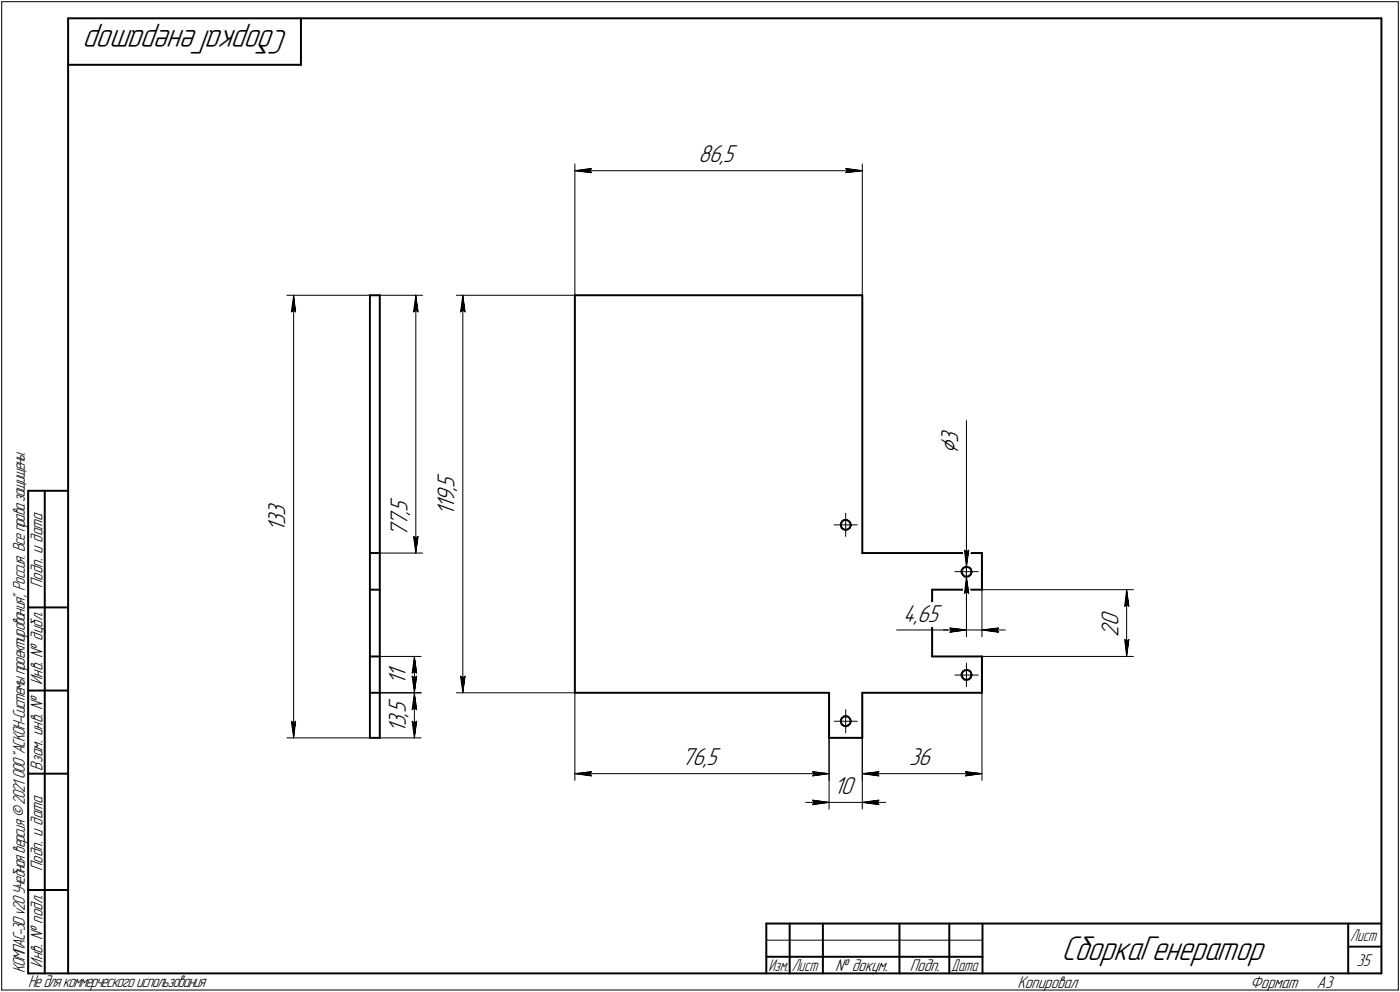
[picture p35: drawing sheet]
<svg xmlns="http://www.w3.org/2000/svg" width="421mm" height="298mm" viewBox="0 0 421 298" stroke-linecap="round" stroke-linejoin="round" font-family="sans-serif">
<defs><g id="words">
<g font-size="10.9">
<text x="86.8" y="9" transform="rotate(-180 86.8 9)">СборкаГенератор</text>
<text x="319.2" y="288.5">СборкаГенератор</text>
</g>
<text font-size="8.5" x="288.1" y="136.4" transform="rotate(-90 288.1 136.4)">Ç</text>
<g font-size="7.8">
<text x="210.1" y="48.7">86,5</text>
<text x="288.1" y="133" transform="rotate(-90 288.1 133)">3</text>
<text x="136.7" y="147.6" transform="rotate(-90 136.7 147.6)">,</text>
<text x="136.7" y="146.5" transform="rotate(-90 136.7 146.5)">5</text>
<text x="85.7" y="155.1" transform="rotate(-90 85.7 155.1)">3</text>
<text x="122.5" y="154.9" transform="rotate(-90 122.5 154.9)">,</text>
<text x="122.5" y="153.8" transform="rotate(-90 122.5 153.8)">5</text>
<text x="136.7" y="155" transform="rotate(-90 136.7 155)">1</text>
<text x="136.7" y="152.9" transform="rotate(-90 136.7 152.9)">1</text>
<text x="136.7" y="150.8" transform="rotate(-90 136.7 150.8)">9</text>
<text x="85.7" y="160" transform="rotate(-90 85.7 160)">1</text>
<text x="85.7" y="157.9" transform="rotate(-90 85.7 157.9)">3</text>
<text x="122.5" y="161.2" transform="rotate(-90 122.5 161.2)">7</text>
<text x="122.5" y="158.1" transform="rotate(-90 122.5 158.1)">7</text>
<text x="271.7" y="186.8">4,65</text>
<text x="336.3" y="191.3" transform="rotate(-90 336.3 191.3)">2</text>
<text x="336.3" y="188.1" transform="rotate(-90 336.3 188.1)">0</text>
<text x="122.1" y="203.6" transform="rotate(-90 122.1 203.6)">1</text>
<text x="122.1" y="205.8" transform="rotate(-90 122.1 205.8)">1</text>
<text x="122.1" y="215.4" transform="rotate(-90 122.1 215.4)">,</text>
<text x="122.1" y="214.3" transform="rotate(-90 122.1 214.3)">5</text>
<text x="122.1" y="220.3" transform="rotate(-90 122.1 220.3)">1</text>
<text x="122.1" y="218.1" transform="rotate(-90 122.1 218.1)">3</text>
<text x="205.1" y="230">76,5</text>
<text x="273.5" y="230">36</text>
<text x="250.8" y="238.6">10</text>
</g>
<g font-size="5.4">
<text x="12.8" y="176.7" transform="rotate(-90 12.8 176.7)">Подп. и дата</text>
<text x="12.8" y="205.8" transform="rotate(-90 12.8 205.8)">Инв. № дубл.</text>
<text x="12.8" y="231.6" transform="rotate(-90 12.8 231.6)">Взам. инв. №</text>
<text x="12.8" y="261.7" transform="rotate(-90 12.8 261.7)">Подп. и дата</text>
<text x="7.5" y="292.5" transform="rotate(-90 7.5 292.5)">КОМПАС-3Dv20Учебнаяверсия©2021 ООО&quot;АСКОН-Системыпроектирования&quot;, Россия. Всеправазащищены.</text>
<text x="12.8" y="290.8" transform="rotate(-90 12.8 290.8)">Инв. № подл.</text>
<text x="251.2" y="291.8">№ докум.</text>
<text x="273.6" y="291.8">Подп.</text>
<text x="407.9" y="290.3">35</text>
<text x="8.5" y="296.7">Недлякоммерческогоиспользования</text>
<text x="306" y="296.8">Копировал</text>
<text x="376" y="296.8">Формат</text>
<text x="396" y="296.8">A3</text>
</g>
<g font-size="5.3">
<text x="406.1" y="282.8">Лист</text>
<text x="231.1" y="291.8">Изм.</text>
<text x="238.1" y="291.8">Лист</text>
<text x="286.1" y="291.8">Дата</text>
</g>
</g></defs>
<g fill="none" stroke="#000" stroke-width=".59">
<path d="M20.5 5.5v287zM20.5 5.5h395zM20.5 19.5h70zM90.5 5.5v14zM415.5 5.5v287zM111.3 88.7v77.5zM111.3 88.7h2.9zM114.2 88.7v77.5zM172.9 88.7v119.5zM172.9 88.7h86.4zM259.3 88.7v77.5zM8.5 147.5v145z"/>
<path d="M8.5 147.5h12zM13.5 147.5v145zM252.9 157.3v.7zM252.9 158l.3 .7zM253.2 158.7l.5 .4zM253.2 156.7l.6-.4zM253.2 156.7l-.3 .6zM253.7 159.1l.7 .2zM253.8 156.3l.8-.1zM254.4 159.3l.7-.3zM254.6 156.2l.6 .3zM255.1 159l.5-.4z"/>
<path d="M255.2 156.5l.5 .6zM255.7 157.1l.2 .6zM255.9 157.9l-.3 .7zM255.9 157.7v.2zM111.3 166.2h2.9zM111.3 177.2h2.9zM111.3 177.2v20.1zM111.3 166.2v11zM114.2 166.2v11zM114.2 177.2v20.1zM259.3 166.2h36zM280.3 177.2h15z"/>
<path d="M280.3 177.2v20.1zM289.2 171.4v.7zM289.2 172.1l.4 .6zM289.6 172.7l.5 .5zM289.6 170.8l.6-.4zM289.6 170.8l-.4 .6zM290.1 173.2l.6 .1zM290.2 170.4l.7-.1zM290.7 173.3l.7-.2zM290.9 170.3l.7 .3zM291.6 170.6l.4 .5zM291.9 172.6l-.5 .5z"/>
<path d="M292 171.1l.2 .7zM292.2 172l-.3 .6zM292.2 171.8v.2zM295.3 166.2v11zM8.5 182.5h12zM111.3 197.3h2.9zM111.3 197.3v10.9zM114.2 197.3v10.9zM280.3 197.3h15zM295.3 197.3v10.9zM8.5 207.5h12zM111.3 208.2h2.9z"/>
<path d="M111.3 208.2v13.5zM114.2 208.2v13.5zM172.9 208.2h76.4zM249.3 208.2v13.5zM252.9 216.3v.7zM252.9 217l.3 .7zM253.2 217.7l.5 .4zM253.2 215.7l.6-.4zM253.2 215.7l-.3 .6zM253.7 218.1l.7 .2zM253.8 215.3l.8-.1zM254.4 218.3l.7-.3z"/>
<path d="M254.6 215.2l.6 .3zM255.1 218l.5-.5zM255.2 215.5l.5 .6zM255.7 216.1l.2 .6zM255.9 216.8l-.3 .7zM255.9 216.8h.1M259.3 208.2h36zM259.3 208.2v13.5zM289.2 202.4v.7zM289.2 203.1l.4 .7zM289.6 203.8l.5 .4zM289.6 201.8l.6-.4z"/>
<path d="M289.6 201.8l-.4 .6zM290.1 204.2l.6 .1zM290.2 201.4l.7-.1zM290.7 204.3l.7-.2zM290.9 201.3l.7 .3zM291.6 201.6l.4 .5zM291.9 203.6l-.5 .5zM292 202.1l.2 .8zM292.2 202.9l-.3 .7zM292.2 202.9h.1M8.5 232.5h12zM111.3 221.7h2.9z"/>
<path d="M249.3 221.7h10zM8.5 267.5h12zM230.5 277.5h185zM230.5 277.5v15zM237.5 277.5v15zM247.5 277.5v15zM270.5 277.5v15zM285.5 277.5v15zM295.5 277.5v15zM405.5 277.5v15zM8.5 292.5h12zM20.5 292.5h395z"/>
<path d="M230.5 287.5h7zM237.5 287.5h10zM247.5 287.5h23zM270.5 287.5h15zM285.5 287.5h10zM405.5 284.5h10z"/>
</g>
<g fill="none" stroke="#000" stroke-width=".3">
<path d="M.5 .5v297zM.5 .5h420zM420.5 .5v297zM172.9 49.3v39.4zM172.9 51.3l5-.7zM172.9 51.3l5 .6zM172.9 51.3h86.4zM177.4 51.3l.5 .6zM177.9 50.6l-.5 .7zM254.3 51.9l5-.6zM254.3 50.6l.5 .7zM254.3 50.6l5 .7z"/>
<path d="M254.8 51.3l-.5 .6zM259.3 49.3v39.4zM86.3 88.7h25zM87.6 93.7l.7-.5zM88.3 88.7l.6 5zM88.3 93.2l.6 .5zM88.3 88.7l-.7 5zM88.3 88.7v133zM114.2 88.7h12.9zM124.4 93.7l.7-.5zM125.1 88.7l.6 5zM125.1 93.2l.6 .5z"/>
<path d="M125.1 88.7l-.7 5zM125.1 88.7v77.5zM137.2 88.7h35.7zM138.5 93.7l.7-.5zM139.2 88.7l.7 5zM139.2 93.2l.7 .5zM139.2 88.7l-.7 5zM139.2 88.7v119.5zM290.7 126.4v43.9zM250.9 157.7h3.4zM254.3 157.7h3.5zM254.3 157.7v3.5z"/>
<path d="M254.3 154.3v3.4zM114.2 166.2h12.9zM124.4 161.2l.7 5zM124.4 161.2l.7 .5zM125.1 161.7l.6-.5zM125.7 161.2l-.6 5zM287.2 171.8h3.5zM290.1 178.3l.6-.5zM290.1 165.4l.6 .5zM290.1 165.4l.6 4.9zM290.7 171.8h3.5zM290.7 171.8v3.5z"/>
<path d="M290.7 168.3v3.5zM290.7 171.8v19.5zM290.7 173.3l-.6 5zM290.7 177.8l.6 .5zM290.7 173.3l.6 5zM290.7 173.3v7zM290.7 165.9l.6-.5zM290.7 163.3v7zM290.7 170.3v3zM291.3 165.4l-.6 4.9zM295.3 177.2h45.6zM295.3 171.7v19.6z"/>
<path d="M338.8 177.2l.7 5zM338.8 177.2l-.6 5zM338.8 177.2v20.1zM114.2 197.3h12.5zM124.6 197.3l.7 5zM124.6 197.3l-.6 5zM124.6 197.3v10.9zM269.7 189.3h16zM283.7 189.3h7zM285.7 189.3h5zM285.7 188.7l5 .6zM285.7 188.7l.5 .6z"/>
<path d="M285.7 190l5-.7zM286.2 189.3l-.5 .7zM290.7 199.3v3.6zM290.7 189.3h4.6zM295.3 197.3h45.6zM295.3 189.3l5 .7zM295.3 189.3l5-.6zM295.3 189.3h7zM299.9 189.3l.4 .7zM300.3 188.7l-.4 .6zM338.2 182.2l.6-.5zM338.2 192.2l.6 5.1z"/>
<path d="M338.2 192.2l.6 .5zM338.8 181.7l.7 .5zM338.8 192.7l.7-.5zM339.5 192.2l-.7 5.1zM87.6 216.7l.7 5zM87.6 216.7l.7 .6zM88.3 217.3l.6-.6zM88.9 216.7l-.6 5zM114.2 208.2h12.5zM124 216.7l.6 5zM124 216.7l.6 .6zM124 213.3l.6-.5z"/>
<path d="M124 202.3l.6-.5zM124 203.2l.6 5zM124 203.2l.6 .5zM124.6 217.3l.7-.6zM124.6 208.2l.7 5.1zM124.6 212.8l.7 .5zM124.6 208.2l-.6 5.1zM124.6 208.2v13.5zM124.6 201.8l.7 .5zM124.6 203.7l.7-.5zM125.3 216.7l-.7 5zM125.3 203.2l-.7 5z"/>
<path d="M137.2 208.2h35.7zM138.5 203.2l.7 5zM138.5 203.2l.7 .5zM139.2 203.7l.7-.5zM139.9 203.2l-.7 5zM172.9 208.2v26.3zM249.3 208.2v26.3zM250.9 216.7h3.4zM254.3 216.7h3.5zM254.3 216.7v3.5zM254.3 213.3v3.4zM259.3 208.2v26.3z"/>
<path d="M287.2 202.9h3.5zM290.7 202.9h3.5zM290.7 202.9v3.4zM295.3 208.2v26.3zM86.3 221.7h25zM114.2 221.7h12.5zM172.9 232.5l5-.6zM172.9 232.5l5 .7zM172.9 232.5h76.4zM177.4 232.5l.5 .7zM177.9 231.9l-.5 .6zM244.3 233.2l5-.7z"/>
<path d="M244.3 231.9l.6 .6zM244.3 231.9l5 .6zM244.9 232.5l-.6 .7zM249.3 221.7v21.5zM259.3 221.7v21.5zM259.3 232.5l5-.6zM259.3 232.5l5 .7zM259.3 232.5h36zM263.8 232.5l.5 .7zM264.3 231.9l-.5 .6zM290.3 233.2l5-.7zM290.3 231.9l.5 .6z"/>
<path d="M290.3 231.9l5 .6zM290.8 232.5l-.5 .7zM242.3 241.1h7zM244.3 240.5l5 .6zM244.3 240.5l.6 .6zM244.3 241.8l5-.7zM244.9 241.1l-.6 .7zM249.3 241.1h10zM259.3 241.1l5 .7zM259.3 241.1l5-.6zM259.3 241.1h7.1zM263.8 241.1l.5 .7z"/>
<path d="M264.3 240.5l-.5 .6zM.5 297.5h420zM230.5 282.5h65z"/>
</g>
<g fill="#fff" stroke="#fff" stroke-width=".3">
<path d="M116.5 209.7h7.1zM116.5 209.8h7.1zM116.5 209.9h7.1zM116.5 210h7.1zM116.5 210.1h7.1zM116.5 210.1h7.1zM116.5 210.2h7.1zM116.5 210.3h7.1zM116.5 210.4h7.1zM116.5 210.5h7.1zM116.5 210.6h7.1zM116.5 210.7h7.1zM116.5 210.7h7.1zM116.5 210.8h7.1zM116.5 210.9h7.1zM116.5 211h7.1zM116.5 211.1h7.1zM116.5 211.2h7.1zM116.5 211.2h7.1zM116.5 211.3h7.1zM116.5 211.4h7.1zM116.5 211.5h7.1zM116.5 211.6h7.1zM116.5 211.7h7.1zM116.5 211.8h7.1zM116.5 211.8h7.1zM116.5 211.9h7.1zM116.5 212h7.1zM116.5 212.1h7.1zM116.5 212.2h7.1zM116.5 212.3h7.1zM116.5 212.3h7.1zM116.5 212.4h7.1zM116.5 212.5h7.1zM116.5 212.6h7.1zM116.5 212.7h7.1zM116.5 212.8h7.1zM116.5 212.9h7.1zM116.5 212.9h7.1zM116.5 213h7.1zM116.5 213.1h7.1zM116.5 213.2h7.1zM116.5 213.3h7.1zM116.5 213.4h7.1zM116.5 213.4h7.1zM116.5 213.5h7.1zM116.5 213.6h7.1zM116.5 213.7h7.1zM116.5 213.8h7.1zM116.5 213.9h7.1zM116.5 214h7.1zM116.5 214h7.1zM116.5 214.1h7.1zM116.5 214.2h7.1zM116.5 214.3h7.1zM116.5 214.4h7.1zM116.5 214.5h7.1zM116.5 214.5h7.1zM116.5 214.6h7.1zM116.5 214.7h7.1zM116.5 214.8h7.1zM116.5 214.9h7.1zM116.5 215h7.1zM116.5 215.1h7.1zM116.5 215.1h7.1zM116.5 215.2h7.1zM116.5 215.3h7.1zM116.5 215.4h7.1zM116.5 215.5h7.1zM116.5 215.6h7.1zM116.5 215.6h7.1zM116.5 215.7h7.1zM116.5 215.8h7.1zM116.5 215.9h7.1zM116.5 216h7.1zM116.5 216.1h7.1zM116.5 216.2h7.1zM116.5 216.2h7.1zM116.5 216.3h7.1zM116.5 216.4h7.1zM116.5 216.5h7.1zM116.5 216.6h7.1zM116.5 216.7h7.1zM116.5 216.7h7.1zM116.5 216.8h7.1zM116.5 216.9h7.1zM116.5 217h7.1zM116.5 217.1h7.1zM116.5 217.2h7.1zM116.5 217.3h7.1zM116.5 217.3h7.1zM116.5 217.4h7.1zM116.5 217.5h7.1zM116.5 217.6h7.1zM116.5 217.7h7.1zM116.5 217.8h7.1zM116.5 217.8h7.1zM116.5 217.9h7.1zM116.5 218h7.1zM116.5 218.1h7.1zM116.5 218.2h7.1zM116.5 218.3h7.1zM116.5 218.4h7.1zM116.5 218.4h7.1zM116.5 218.5h7.1zM116.5 218.6h7.1zM116.5 218.7h7.1zM116.5 218.8h7.1zM116.5 218.9h7.1zM116.5 218.9h7.1zM116.5 219h7.1zM116.5 219.1h7.1zM116.5 219.2h7.1zM116.5 219.3h7.1zM116.5 219.4h7.1zM116.5 219.5h7.1zM116.5 219.5h7.1zM116.5 219.6h7.1zM116.5 219.7h7.1zM116.5 219.8h7.1zM116.5 219.9h7.1zM116.5 220h7.1zM116.5 220h7.1zM116.5 220.1h7.1z"/>
<path d="M123.4 216.2h2.5zM123.5 216.3h2.4zM123.5 216.4h2.4zM123.5 216.5h2.4zM123.5 216.6h2.4zM123.5 216.7h2.4zM123.5 216.7h2.4zM123.5 216.8h2.4zM123.5 216.9h2.3zM123.6 217h2.2zM123.6 217.1h2.2zM123.6 217.2h2.2zM123.6 217.3h2.2zM123.6 217.3h2.2zM123.6 217.4h2.2zM123.6 217.5h2.1zM123.6 217.6h2.1zM123.6 217.7h2.1zM123.7 217.8h2zM123.7 217.8h2zM123.7 217.9h2zM123.7 218h2zM123.7 218.1h1.9zM123.7 218.2h1.9zM123.7 218.3h1.9zM123.7 218.4h1.9zM123.7 218.4h1.9zM123.8 218.5h1.8zM123.8 218.6h1.8zM123.8 218.7h1.8zM123.8 218.8h1.8zM123.8 218.9h1.8zM123.8 218.9h1.8zM123.8 219h1.8zM123.8 219.1h1.8zM123.8 219.2h1.8zM123.9 219.3h1.7zM123.9 219.4h1.6zM123.9 219.5h1.6zM123.9 219.5h1.6zM123.9 219.6h1.6zM123.9 219.7h1.6zM123.9 219.8h1.6zM123.9 219.9h1.6zM123.9 220h1.5zM124 220h1.4zM124 220.1h1.4zM124 220.2h1.3zM124 220.3h1.3zM124.1 220.4h1.1zM124.1 220.5h1.1zM124.1 220.6h1zM124.2 220.6h.9zM124.2 220.7h.9zM124.3 220.8h.8zM124.3 220.9h.8zM124.4 221h.6zM124.4 221.1h.6zM124.4 221.1h.5zM124.5 221.2h.4zM124.5 221.3h.4zM124.5 221.4h.3zM124.5 221.5h.3z"/>
<path d="M124.5 208.4h.3zM124.5 208.5h.3zM124.5 208.6h.4zM124.5 208.7h.4zM124.5 208.8h.4zM124.4 208.9h.6zM124.4 209h.6zM124.3 209h.8zM124.3 209.1h.8zM124.3 209.2h.8zM124.2 209.3h.9zM124.2 209.4h.9zM124.1 209.5h1.1zM124.1 209.5h1.1zM124.1 209.6h1.1zM124 209.7h1.3zM124 209.8h1.3zM124 209.9h1.4zM124 210h1.4zM123.9 210.1h1.5zM123.9 210.1h1.6zM123.9 210.2h1.6zM123.9 210.3h1.6zM123.9 210.4h1.6zM123.9 210.5h1.6zM123.9 210.6h1.6zM123.9 210.7h1.6zM123.9 210.7h1.7zM123.8 210.8h1.8zM123.8 210.9h1.8zM123.8 211h1.8zM123.8 211.1h1.8zM123.8 211.2h1.8zM123.8 211.2h1.8zM123.8 211.3h1.8zM123.8 211.4h1.8zM123.8 211.5h1.8zM123.7 211.6h1.9zM123.7 211.7h1.9zM123.7 211.8h1.9zM123.7 211.8h1.9zM123.7 211.9h2zM123.7 212h2zM123.7 212.1h2zM123.7 212.2h2zM123.6 212.3h2.1zM123.6 212.3h2.1zM123.6 212.4h2.1zM123.6 212.5h2.2zM123.6 212.6h2.2zM123.6 212.7h2.2zM123.6 212.8h2.2zM123.6 212.9h2.2zM123.6 212.9h2.2zM123.5 213h2.3zM123.5 213.1h2.4zM123.5 213.2h2.4zM123.5 213.3h2.4zM123.5 213.4h2.4zM123.5 213.4h2.4zM123.5 213.5h2.4zM123.5 213.6h2.4z"/>
<path d="M116.5 199.7h7.1zM116.5 199.8h7.1zM116.5 199.9h7.1zM116.5 200h7.1zM116.5 200.1h7.1zM116.5 200.2h7.1zM116.5 200.2h7.1zM116.5 200.3h7.1zM116.5 200.4h7.1zM116.5 200.5h7.1zM116.5 200.6h7.1zM116.5 200.7h7.1zM116.5 200.7h7.1zM116.5 200.8h7.1zM116.5 200.9h7.1zM116.5 201h7.1zM116.5 201.1h7.1zM116.5 201.2h7.1zM116.5 201.3h7.1zM116.5 201.3h7.1zM116.5 201.4h7.1zM116.5 201.5h7.1zM116.5 201.6h7.1zM116.5 201.7h7.1zM116.5 201.8h7.1zM116.5 201.8h7.1zM116.5 201.9h7.1zM116.5 202h7.1zM116.5 202.1h7.1zM116.5 202.2h7.1zM116.5 202.3h7.1zM116.5 202.4h7.1zM116.5 202.4h7.1zM116.5 202.5h7.1zM116.5 202.6h7.1zM116.5 202.7h7.1zM116.5 202.8h7.1zM116.5 202.9h7.1zM116.5 202.9h7.1zM116.5 203h7.1zM116.5 203.1h7.1zM116.5 203.2h7.1zM116.5 203.3h7.1zM116.5 203.4h7.1zM116.5 203.5h7.1zM116.5 203.5h7.1zM116.5 203.6h7.1zM116.5 203.7h7.1zM116.5 203.8h7.1zM116.5 203.9h7.1zM116.5 204h7.1zM116.5 204h7.1zM116.5 204.1h7.1zM116.5 204.2h7.1zM116.5 204.3h7.1zM116.5 204.4h7.1zM116.5 204.5h7.1zM116.5 204.6h7.1zM116.5 204.6h7.1zM116.5 204.7h7.1zM116.5 204.8h7.1zM116.5 204.9h7.1zM116.5 205h7.1zM116.5 205.1h7.1zM116.5 205.1h7.1zM116.5 205.2h7.1zM116.5 205.3h7.1zM116.5 205.4h7.1zM116.5 205.5h7.1zM116.5 205.6h7.1zM116.5 205.7h7.1z"/>
<path d="M124.5 197.5h.3zM124.5 197.6h.3zM124.5 197.7h.4zM124.5 197.8h.4zM124.4 197.9h.5zM124.4 198h.6zM124.4 198h.6zM124.3 198.1h.8zM124.3 198.2h.8zM124.2 198.3h.9zM124.2 198.4h.9zM124.1 198.5h1zM124.1 198.5h1.1zM124.1 198.6h1.1zM124 198.7h1.3zM124 198.8h1.3zM124 198.9h1.4zM124 199h1.4zM123.9 199.1h1.5zM123.9 199.1h1.6zM123.9 199.2h1.6zM123.9 199.3h1.6zM123.9 199.4h1.6zM123.9 199.5h1.6zM123.9 199.6h1.6zM123.9 199.6h1.6zM123.9 199.7h1.7zM123.8 199.8h1.8zM123.8 199.9h1.8zM123.8 200h1.8zM123.8 200.1h1.8zM123.8 200.2h1.8zM123.8 200.2h1.8zM123.8 200.3h1.8zM123.8 200.4h1.8zM123.8 200.5h1.8zM123.7 200.6h1.9zM123.7 200.7h1.9zM123.7 200.7h1.9zM123.7 200.8h1.9zM123.7 200.9h2zM123.7 201h2zM123.7 201.1h2zM123.7 201.2h2zM123.6 201.3h2.1zM123.6 201.3h2.1zM123.6 201.4h2.1zM123.6 201.5h2.2zM123.6 201.6h2.2zM123.6 201.7h2.2zM123.6 201.8h2.2zM123.6 201.8h2.2zM123.6 201.9h2.2zM123.5 202h2.3zM123.5 202.1h2.4zM123.5 202.2h2.4zM123.5 202.3h2.4zM123.5 202.4h2.4zM123.5 202.4h2.4zM123.5 202.5h2.4zM123.5 202.6h2.4z"/>
<path d="M123.4 202.7h2.5zM123.5 202.8h2.4zM123.5 202.9h2.4zM123.5 202.9h2.4zM123.5 203h2.4zM123.5 203.1h2.4zM123.5 203.2h2.4zM123.5 203.3h2.4zM123.5 203.4h2.3zM123.6 203.5h2.2zM123.6 203.5h2.2zM123.6 203.6h2.2zM123.6 203.7h2.2zM123.6 203.8h2.2zM123.6 203.9h2.2zM123.6 204h2.1zM123.6 204h2.1zM123.6 204.1h2.1zM123.7 204.2h2zM123.7 204.3h2zM123.7 204.4h2zM123.7 204.5h2zM123.7 204.6h1.9zM123.7 204.6h1.9zM123.7 204.7h1.9zM123.7 204.8h1.9zM123.7 204.9h1.9zM123.8 205h1.8zM123.8 205.1h1.8zM123.8 205.1h1.8zM123.8 205.2h1.8zM123.8 205.3h1.8zM123.8 205.4h1.8zM123.8 205.5h1.8zM123.8 205.6h1.8zM123.8 205.7h1.8zM123.9 205.7h1.7zM123.9 205.8h1.6zM123.9 205.9h1.6zM123.9 206h1.6zM123.9 206.1h1.6zM123.9 206.2h1.6zM123.9 206.2h1.6zM123.9 206.3h1.6zM123.9 206.4h1.5zM124 206.5h1.4zM124 206.6h1.4zM124 206.7h1.3zM124 206.8h1.3zM124.1 206.8h1.1zM124.1 206.9h1.1zM124.1 207h1zM124.2 207.1h.9zM124.2 207.2h.9zM124.3 207.3h.8zM124.3 207.3h.8zM124.4 207.4h.6zM124.4 207.5h.6zM124.4 207.6h.5zM124.5 207.7h.4zM124.5 207.8h.4zM124.5 207.9h.3zM124.5 207.9h.3z"/>
<path d="M116.9 149.3h7.1zM116.9 149.4h7.1zM116.9 149.4h7.1zM116.9 149.5h7.1zM116.9 149.6h7.1zM116.9 149.7h7.1zM116.9 149.8h7.1zM116.9 149.9h7.1zM116.9 149.9h7.1zM116.9 150h7.1zM116.9 150.1h7.1zM116.9 150.2h7.1zM116.9 150.3h7.1zM116.9 150.4h7.1zM116.9 150.5h7.1zM116.9 150.5h7.1zM116.9 150.6h7.1zM116.9 150.7h7.1zM116.9 150.8h7.1zM116.9 150.9h7.1zM116.9 151h7.1zM116.9 151h7.1zM116.9 151.1h7.1zM116.9 151.2h7.1zM116.9 151.3h7.1zM116.9 151.4h7.1zM116.9 151.5h7.1zM116.9 151.6h7.1zM116.9 151.6h7.1zM116.9 151.7h7.1zM116.9 151.8h7.1zM116.9 151.9h7.1zM116.9 152h7.1zM116.9 152.1h7.1zM116.9 152.1h7.1zM116.9 152.2h7.1zM116.9 152.3h7.1zM116.9 152.4h7.1zM116.9 152.5h7.1zM116.9 152.6h7.1zM116.9 152.7h7.1zM116.9 152.7h7.1zM116.9 152.8h7.1zM116.9 152.9h7.1zM116.9 153h7.1zM116.9 153.1h7.1zM116.9 153.2h7.1zM116.9 153.2h7.1zM116.9 153.3h7.1zM116.9 153.4h7.1zM116.9 153.5h7.1zM116.9 153.6h7.1zM116.9 153.7h7.1zM116.9 153.8h7.1zM116.9 153.8h7.1zM116.9 153.9h7.1zM116.9 154h7.1zM116.9 154.1h7.1zM116.9 154.2h7.1zM116.9 154.3h7.1zM116.9 154.3h7.1zM116.9 154.4h7.1zM116.9 154.5h7.1zM116.9 154.6h7.1zM116.9 154.7h7.1zM116.9 154.8h7.1zM116.9 154.9h7.1zM116.9 154.9h7.1zM116.9 155h7.1zM116.9 155.1h7.1zM116.9 155.2h7.1zM116.9 155.3h7.1zM116.9 155.4h7.1zM116.9 155.4h7.1zM116.9 155.5h7.1zM116.9 155.6h7.1zM116.9 155.7h7.1zM116.9 155.8h7.1zM116.9 155.9h7.1zM116.9 156h7.1zM116.9 156h7.1zM116.9 156.1h7.1zM116.9 156.2h7.1zM116.9 156.3h7.1zM116.9 156.4h7.1zM116.9 156.5h7.1zM116.9 156.5h7.1zM116.9 156.6h7.1zM116.9 156.7h7.1zM116.9 156.8h7.1zM116.9 156.9h7.1zM116.9 157h7.1zM116.9 157.1h7.1zM116.9 157.1h7.1zM116.9 157.2h7.1zM116.9 157.3h7.1zM116.9 157.4h7.1zM116.9 157.5h7.1zM116.9 157.6h7.1zM116.9 157.6h7.1zM116.9 157.7h7.1zM116.9 157.8h7.1zM116.9 157.9h7.1zM116.9 158h7.1zM116.9 158.1h7.1zM116.9 158.2h7.1zM116.9 158.2h7.1zM116.9 158.3h7.1zM116.9 158.4h7.1zM116.9 158.5h7.1zM116.9 158.6h7.1zM116.9 158.7h7.1zM116.9 158.7h7.1zM116.9 158.8h7.1zM116.9 158.9h7.1zM116.9 159h7.1zM116.9 159.1h7.1zM116.9 159.2h7.1zM116.9 159.3h7.1zM116.9 159.3h7.1zM116.9 159.4h7.1zM116.9 159.5h7.1zM116.9 159.6h7.1zM116.9 159.7h7.1zM116.9 159.8h7.1zM116.9 159.9h7.1zM116.9 159.9h7.1zM116.9 160h7.1zM116.9 160.1h7.1zM116.9 160.2h7.1zM116.9 160.3h7.1zM116.9 160.4h7.1zM116.9 160.4h7.1zM116.9 160.5h7.1zM116.9 160.6h7.1zM116.9 160.7h7.1zM116.9 160.8h7.1zM116.9 160.9h7.1zM116.9 161h7.1zM116.9 161h7.1zM116.9 161.1h7.1z"/>
<path d="M125 89h.2zM125 89.1h.2zM124.9 89.2h.4zM124.9 89.2h.4zM124.8 89.3h.5zM124.8 89.4h.6zM124.8 89.5h.6zM124.7 89.6h.8zM124.7 89.7h.8zM124.6 89.7h1zM124.6 89.8h1zM124.5 89.9h1.1zM124.5 90h1.1zM124.5 90.1h1.1zM124.5 90.2h1.2zM124.5 90.3h1.2zM124.4 90.3h1.4zM124.4 90.4h1.4zM124.3 90.5h1.5zM124.3 90.6h1.6zM124.3 90.7h1.6zM124.3 90.8h1.6zM124.3 90.8h1.6zM124.3 90.9h1.6zM124.3 91h1.6zM124.3 91.1h1.6zM124.2 91.2h1.7zM124.2 91.3h1.8zM124.2 91.4h1.8zM124.2 91.4h1.8zM124.2 91.5h1.8zM124.2 91.6h1.8zM124.2 91.7h1.8zM124.1 91.8h1.9zM124.1 91.9h1.9zM124.1 91.9h1.9zM124.1 92h2zM124.1 92.1h2zM124.1 92.2h2zM124.1 92.3h2zM124 92.4h2.1zM124 92.5h2.1zM124 92.5h2.1zM124 92.6h2.1zM124 92.7h2.1zM124 92.8h2.2zM124 92.9h2.2zM124 93h2.2zM124 93h2.2zM124 93.1h2.2zM124 93.2h2.2zM124 93.3h2.2zM124 93.4h2.2zM124 93.5h2.2zM124 93.6h2.2zM123.9 93.6h2.3zM123.9 93.7h2.3zM123.9 93.8h2.3zM123.9 93.9h2.3zM123.9 94h2.3zM123.9 94.1h2.3zM123.9 94.1h2.3z"/>
<path d="M123.8 160.7h2.4zM123.9 160.8h2.3zM123.9 160.9h2.3zM123.9 161h2.3zM123.9 161h2.3zM123.9 161.1h2.3zM123.9 161.2h2.3zM123.9 161.3h2.3zM124 161.4h2.2zM124 161.5h2.2zM124 161.5h2.2zM124 161.6h2.2zM124 161.7h2.2zM124 161.8h2.2zM124 161.9h2.2zM124 162h2.2zM124 162.1h2.2zM124 162.1h2.2zM124 162.2h2.1zM124 162.3h2.1zM124 162.4h2.1zM124 162.5h2.1zM124 162.6h2.1zM124.1 162.6h2zM124.1 162.7h2zM124.1 162.8h2zM124.1 162.9h2zM124.1 163h1.9zM124.1 163.1h1.9zM124.1 163.2h1.9zM124.2 163.2h1.8zM124.2 163.3h1.8zM124.2 163.4h1.8zM124.2 163.5h1.8zM124.2 163.6h1.8zM124.2 163.7h1.8zM124.2 163.7h1.7zM124.3 163.8h1.6zM124.3 163.9h1.6zM124.3 164h1.6zM124.3 164.1h1.6zM124.3 164.2h1.6zM124.3 164.3h1.6zM124.3 164.3h1.6zM124.3 164.4h1.5zM124.4 164.5h1.4zM124.4 164.6h1.4zM124.5 164.7h1.2zM124.5 164.8h1.2zM124.5 164.8h1.1zM124.5 164.9h1.1zM124.5 165h1.1zM124.6 165.1h1zM124.6 165.2h1zM124.7 165.3h.8zM124.7 165.4h.8zM124.8 165.4h.6zM124.8 165.5h.6zM124.8 165.6h.5zM124.9 165.7h.4zM124.9 165.8h.4zM125 165.9h.2zM125 165.9h.2z"/>
<path d="M80.2 150.5h7.1zM80.2 150.5h7.1zM80.2 150.6h7.1zM80.2 150.7h7.1zM80.2 150.8h7.1zM80.2 150.9h7.1zM80.2 151h7.1zM80.2 151h7.1zM80.2 151.1h7.1zM80.2 151.2h7.1zM80.2 151.3h7.1zM80.2 151.4h7.1zM80.2 151.5h7.1zM80.2 151.6h7.1zM80.2 151.6h7.1zM80.2 151.7h7.1zM80.2 151.8h7.1zM80.2 151.9h7.1zM80.2 152h7.1zM80.2 152.1h7.1zM80.2 152.1h7.1zM80.2 152.2h7.1zM80.2 152.3h7.1zM80.2 152.4h7.1zM80.2 152.5h7.1zM80.2 152.6h7.1zM80.2 152.7h7.1zM80.2 152.7h7.1zM80.2 152.8h7.1zM80.2 152.9h7.1zM80.2 153h7.1zM80.2 153.1h7.1zM80.2 153.2h7.1zM80.2 153.2h7.1zM80.2 153.3h7.1zM80.2 153.4h7.1zM80.2 153.5h7.1zM80.2 153.6h7.1zM80.2 153.7h7.1zM80.2 153.8h7.1zM80.2 153.8h7.1zM80.2 153.9h7.1zM80.2 154h7.1zM80.2 154.1h7.1zM80.2 154.2h7.1zM80.2 154.3h7.1zM80.2 154.3h7.1zM80.2 154.4h7.1zM80.2 154.5h7.1zM80.2 154.6h7.1zM80.2 154.7h7.1zM80.2 154.8h7.1zM80.2 154.9h7.1zM80.2 154.9h7.1zM80.2 155h7.1zM80.2 155.1h7.1zM80.2 155.2h7.1zM80.2 155.3h7.1zM80.2 155.4h7.1zM80.2 155.4h7.1zM80.2 155.5h7.1zM80.2 155.6h7.1zM80.2 155.7h7.1zM80.2 155.8h7.1zM80.2 155.9h7.1zM80.2 156h7.1zM80.2 156h7.1zM80.2 156.1h7.1zM80.2 156.2h7.1zM80.2 156.3h7.1zM80.2 156.4h7.1zM80.2 156.5h7.1zM80.2 156.5h7.1zM80.2 156.6h7.1zM80.2 156.7h7.1zM80.2 156.8h7.1zM80.2 156.9h7.1zM80.2 157h7.1zM80.2 157.1h7.1zM80.2 157.1h7.1zM80.2 157.2h7.1zM80.2 157.3h7.1zM80.2 157.4h7.1zM80.2 157.5h7.1zM80.2 157.6h7.1zM80.2 157.6h7.1zM80.2 157.7h7.1zM80.2 157.8h7.1zM80.2 157.9h7.1zM80.2 158h7.1zM80.2 158.1h7.1zM80.2 158.2h7.1zM80.2 158.2h7.1zM80.2 158.3h7.1zM80.2 158.4h7.1zM80.2 158.5h7.1zM80.2 158.6h7.1zM80.2 158.7h7.1zM80.2 158.7h7.1zM80.2 158.8h7.1zM80.2 158.9h7.1zM80.2 159h7.1zM80.2 159.1h7.1zM80.2 159.2h7.1zM80.2 159.3h7.1zM80.2 159.3h7.1zM80.2 159.4h7.1zM80.2 159.5h7.1zM80.2 159.6h7.1zM80.2 159.7h7.1zM80.2 159.8h7.1zM80.2 159.9h7.1zM80.2 159.9h7.1z"/>
<path d="M88.2 89h.3zM88.2 89.1h.3zM88.1 89.2h.4zM88.1 89.2h.5zM88.1 89.3h.5zM88.1 89.4h.5zM88.1 89.5h.5zM88 89.6h.6zM88 89.7h.7zM87.9 89.7h.8zM87.9 89.8h.8zM87.8 89.9h1zM87.8 90h1zM87.8 90.1h1.1zM87.7 90.2h1.2zM87.7 90.3h1.2zM87.6 90.3h1.4zM87.6 90.4h1.4zM87.5 90.5h1.5zM87.5 90.6h1.6zM87.5 90.7h1.6zM87.5 90.8h1.6zM87.5 90.8h1.6zM87.5 90.9h1.6zM87.5 91h1.6zM87.5 91.1h1.6zM87.5 91.2h1.7zM87.5 91.3h1.7zM87.5 91.4h1.7zM87.5 91.4h1.7zM87.5 91.5h1.7zM87.5 91.6h1.7zM87.5 91.7h1.7zM87.4 91.8h1.8zM87.4 91.9h1.8zM87.4 91.9h1.8zM87.4 92h1.8zM87.4 92.1h1.8zM87.4 92.2h1.8zM87.4 92.3h1.8zM87.3 92.4h1.9zM87.3 92.5h2zM87.3 92.5h2zM87.3 92.6h2zM87.3 92.7h2zM87.3 92.8h2zM87.3 92.9h2zM87.3 93h2zM87.2 93h2.2zM87.2 93.1h2.2zM87.2 93.2h2.2zM87.2 93.3h2.2zM87.2 93.4h2.2zM87.2 93.5h2.2zM87.2 93.6h2.2zM87.1 93.6h2.4zM87.1 93.7h2.4zM87.1 93.8h2.4zM87.1 93.9h2.4zM87.1 94h2.4zM87.1 94.1h2.4zM87.1 94.1h2.4z"/>
<path d="M87 216.2h2.5zM87.1 216.3h2.4zM87.1 216.4h2.4zM87.1 216.5h2.4zM87.1 216.6h2.4zM87.1 216.7h2.4zM87.1 216.7h2.4zM87.1 216.8h2.4zM87.2 216.9h2.2zM87.2 217h2.2zM87.2 217.1h2.2zM87.2 217.2h2.2zM87.2 217.3h2.2zM87.2 217.3h2.2zM87.2 217.4h2.2zM87.3 217.5h2zM87.3 217.6h2zM87.3 217.7h2zM87.3 217.8h2zM87.3 217.8h2zM87.3 217.9h2zM87.3 218h2zM87.3 218.1h1.9zM87.4 218.2h1.8zM87.4 218.3h1.8zM87.4 218.4h1.8zM87.4 218.4h1.8zM87.4 218.5h1.8zM87.4 218.6h1.8zM87.4 218.7h1.8zM87.5 218.8h1.7zM87.5 218.9h1.7zM87.5 218.9h1.7zM87.5 219h1.7zM87.5 219.1h1.7zM87.5 219.2h1.7zM87.5 219.3h1.7zM87.5 219.4h1.6zM87.5 219.5h1.6zM87.5 219.5h1.6zM87.5 219.6h1.6zM87.5 219.7h1.6zM87.5 219.8h1.6zM87.5 219.9h1.6zM87.5 220h1.5zM87.6 220h1.4zM87.6 220.1h1.4zM87.7 220.2h1.2zM87.7 220.3h1.2zM87.8 220.4h1.1zM87.8 220.5h1zM87.8 220.6h1zM87.9 220.6h.8zM87.9 220.7h.8zM88 220.8h.7zM88 220.9h.6zM88.1 221h.5zM88.1 221.1h.5zM88.1 221.1h.5zM88.1 221.2h.5zM88.1 221.3h.4zM88.2 221.4h.3zM88.2 221.5h.3z"/>
<path d="M330.7 183.1h7.2zM330.7 183.2h7.2zM330.7 183.3h7.2zM330.7 183.4h7.2zM330.7 183.5h7.2zM330.7 183.6h7.2zM330.7 183.6h7.2zM330.7 183.7h7.2zM330.7 183.8h7.2zM330.7 183.9h7.2zM330.7 184h7.2zM330.7 184.1h7.2zM330.7 184.1h7.2zM330.7 184.2h7.2zM330.7 184.3h7.2zM330.7 184.4h7.2zM330.7 184.5h7.2zM330.7 184.6h7.2zM330.7 184.7h7.2zM330.7 184.7h7.2zM330.7 184.8h7.2zM330.7 184.9h7.2zM330.7 185h7.2zM330.7 185.1h7.2zM330.7 185.2h7.2zM330.7 185.3h7.2zM330.7 185.3h7.2zM330.7 185.4h7.2zM330.7 185.5h7.2zM330.7 185.6h7.2zM330.7 185.7h7.2zM330.7 185.8h7.2zM330.7 185.8h7.2zM330.7 185.9h7.2zM330.7 186h7.2zM330.7 186.1h7.2zM330.7 186.2h7.2zM330.7 186.3h7.2zM330.7 186.4h7.2zM330.7 186.4h7.2zM330.7 186.5h7.2zM330.7 186.6h7.2zM330.7 186.7h7.2zM330.7 186.8h7.2zM330.7 186.9h7.2zM330.7 186.9h7.2zM330.7 187h7.2zM330.7 187.1h7.2zM330.7 187.2h7.2zM330.7 187.3h7.2zM330.7 187.4h7.2zM330.7 187.5h7.2zM330.7 187.5h7.2zM330.7 187.6h7.2zM330.7 187.7h7.2zM330.7 187.8h7.2zM330.7 187.9h7.2zM330.7 188h7.2zM330.7 188h7.2zM330.7 188.1h7.2zM330.7 188.2h7.2zM330.7 188.3h7.2zM330.7 188.4h7.2zM330.7 188.5h7.2zM330.7 188.6h7.2zM330.7 188.6h7.2zM330.7 188.7h7.2zM330.7 188.8h7.2zM330.7 188.9h7.2zM330.7 189h7.2zM330.7 189.1h7.2zM330.7 189.1h7.2zM330.7 189.2h7.2zM330.7 189.3h7.2zM330.7 189.4h7.2zM330.7 189.5h7.2zM330.7 189.6h7.2zM330.7 189.7h7.2zM330.7 189.7h7.2zM330.7 189.8h7.2zM330.7 189.9h7.2zM330.7 190h7.2zM330.7 190.1h7.2zM330.7 190.2h7.2zM330.7 190.2h7.2zM330.7 190.3h7.2zM330.7 190.4h7.2zM330.7 190.5h7.2zM330.7 190.6h7.2zM330.7 190.7h7.2zM330.7 190.8h7.2zM330.7 190.8h7.2zM330.7 190.9h7.2zM330.7 191h7.2zM330.7 191.1h7.2zM330.7 191.2h7.2zM330.7 191.3h7.2z"/>
<path d="M338.8 177.5h.2zM338.8 177.5h.2zM338.8 177.6h.3zM338.7 177.7h.4zM338.7 177.8h.4zM338.6 177.9h.6zM338.6 178h.6zM338.6 178.1h.7zM338.5 178.1h.8zM338.5 178.2h.8zM338.5 178.3h.8zM338.4 178.4h.9zM338.4 178.5h1zM338.3 178.6h1.1zM338.3 178.6h1.2zM338.3 178.7h1.2zM338.2 178.8h1.4zM338.2 178.9h1.4zM338.2 179h1.4zM338.2 179.1h1.5zM338.2 179.2h1.5zM338.2 179.2h1.5zM338.2 179.3h1.5zM338.2 179.4h1.5zM338.2 179.5h1.5zM338.2 179.6h1.5zM338.1 179.7h1.7zM338.1 179.7h1.7zM338.1 179.8h1.7zM338.1 179.9h1.7zM338.1 180h1.7zM338.1 180.1h1.7zM338.1 180.2h1.7zM338 180.3h1.9zM338 180.3h1.9zM338 180.4h1.9zM338 180.5h1.9zM338 180.6h1.9zM338 180.7h1.9zM338 180.8h1.9zM337.9 180.8h2zM337.9 180.9h2zM337.9 181h2zM337.9 181.1h2zM337.9 181.2h2zM337.9 181.3h2zM337.9 181.4h2zM337.9 181.4h2zM337.8 181.5h2.2zM337.8 181.6h2.2zM337.8 181.7h2.2zM337.8 181.8h2.2zM337.8 181.9h2.2zM337.8 181.9h2.2zM337.8 182h2.2zM337.7 182.1h2.4zM337.7 182.2h2.4zM337.7 182.3h2.4zM337.7 182.4h2.4zM337.7 182.5h2.4zM337.7 182.5h2.4zM337.7 182.6h2.4z"/>
<path d="M337.7 191.8h2.4zM337.7 191.9h2.4zM337.7 191.9h2.4zM337.7 192h2.4zM337.7 192.1h2.4zM337.7 192.2h2.4zM337.7 192.3h2.4zM337.7 192.4h2.4zM337.8 192.4h2.2zM337.8 192.5h2.2zM337.8 192.6h2.2zM337.8 192.7h2.2zM337.8 192.8h2.2zM337.8 192.9h2.2zM337.8 193h2.2zM337.9 193h2zM337.9 193.1h2zM337.9 193.2h2zM337.9 193.3h2zM337.9 193.4h2zM337.9 193.5h2zM337.9 193.5h2zM338 193.6h1.9zM338 193.7h1.9zM338 193.8h1.9zM338 193.9h1.9zM338 194h1.9zM338 194.1h1.9zM338 194.1h1.9zM338.1 194.2h1.7zM338.1 194.3h1.7zM338.1 194.4h1.7zM338.1 194.5h1.7zM338.1 194.6h1.7zM338.1 194.6h1.7zM338.1 194.7h1.7zM338.2 194.8h1.5zM338.2 194.9h1.5zM338.2 195h1.5zM338.2 195.1h1.5zM338.2 195.2h1.5zM338.2 195.2h1.5zM338.2 195.3h1.5zM338.2 195.4h1.4zM338.2 195.5h1.4zM338.2 195.6h1.4zM338.3 195.7h1.2zM338.3 195.7h1.2zM338.3 195.8h1.1zM338.4 195.9h1zM338.4 196h1zM338.4 196.1h.9zM338.5 196.2h.8zM338.5 196.3h.8zM338.5 196.3h.8zM338.6 196.4h.7zM338.6 196.5h.6zM338.7 196.6h.5zM338.7 196.7h.4zM338.7 196.8h.4zM338.8 196.8h.3zM338.8 196.9h.2zM338.8 197h.2z"/>
<path d="M250.8 233h7.1zM250.8 233.1h7.1zM250.8 233.2h7.1zM250.8 233.3h7.1zM250.8 233.3h7.1zM250.8 233.4h7.1zM250.8 233.5h7.1zM250.8 233.6h7.1zM250.8 233.7h7.1zM250.8 233.8h7.1zM250.8 233.8h7.1zM250.8 233.9h7.1zM250.8 234h7.1zM250.8 234.1h7.1zM250.8 234.2h7.1zM250.8 234.3h7.1zM250.8 234.4h7.1zM250.8 234.4h7.1zM250.8 234.5h7.1zM250.8 234.6h7.1zM250.8 234.7h7.1zM250.8 234.8h7.1zM250.8 234.9h7.1zM250.8 234.9h7.1zM250.8 235h7.1zM250.8 235.1h7.1zM250.8 235.2h7.1zM250.8 235.3h7.1zM250.8 235.4h7.1zM250.8 235.5h7.1zM250.8 235.5h7.1zM250.8 235.6h7.1zM250.8 235.7h7.1zM250.8 235.8h7.1zM250.8 235.9h7.1zM250.8 236h7.1zM250.8 236.1h7.1zM250.8 236.1h7.1zM250.8 236.2h7.1zM250.8 236.3h7.1zM250.8 236.4h7.1zM250.8 236.5h7.1zM250.8 236.6h7.1zM250.8 236.6h7.1zM250.8 236.7h7.1zM250.8 236.8h7.1zM250.8 236.9h7.1zM250.8 237h7.1zM250.8 237.1h7.1zM250.8 237.2h7.1zM250.8 237.2h7.1zM250.8 237.3h7.1zM250.8 237.4h7.1zM250.8 237.5h7.1zM250.8 237.6h7.1zM250.8 237.7h7.1zM250.8 237.7h7.1zM250.8 237.8h7.1zM250.8 237.9h7.1zM250.8 238h7.1zM250.8 238.1h7.1zM250.8 238.2h7.1zM250.8 238.3h7.1zM250.8 238.3h7.1zM250.8 238.4h7.1zM250.8 238.5h7.1zM250.8 238.6h7.1zM250.8 238.7h7.1zM250.8 238.8h7.1zM250.8 238.8h7.1zM250.8 238.9h7.1zM250.8 239h7.1zM250.8 239.1h7.1zM250.8 239.2h7.1zM250.8 239.3h7.1zM250.8 239.4h7.1zM250.8 239.4h7.1zM250.8 239.5h7.1zM250.8 239.6h7.1zM250.8 239.7h7.1zM250.8 239.8h7.1zM250.8 239.9h7.1zM250.8 239.9h7.1zM250.8 240h7.1z"/>
<path d="M264.2 240h.6zM263.4 240.1h1.4zM262.6 240.2h2.2zM261.9 240.3h2.9zM261.1 240.4h3.7zM260.9 240.5h3.9zM260.8 240.5h4zM260.5 240.6h4.3zM260.3 240.7h4.5zM260.2 240.8h4.6zM259.9 240.9h4.9zM259.8 241h5zM259.6 241h5.2zM259.3 241.1h5.5zM259.6 241.2h5.2zM259.8 241.3h5zM259.9 241.4h4.9zM260.2 241.5h4.6zM260.3 241.6h4.5zM260.5 241.6h4.3zM260.8 241.7h4zM260.9 241.8h3.9zM261.1 241.9h3.7zM261.8 242h3zM262.4 242.1h2.4zM263 242.1h1.8zM263.7 242.2h1.1zM264.2 242.3h.6z"/>
<path d="M243.8 240h.8zM243.8 240.1h1.6zM243.8 240.2h2.3zM243.8 240.3h3.1zM243.8 240.4h3.8zM243.8 240.5h4zM243.8 240.5h4.2zM243.8 240.6h4.4zM243.8 240.7h4.6zM243.8 240.8h4.8zM243.8 240.9h5zM243.8 241h5.2zM243.8 241h5.4zM243.8 241.1h5.5zM243.8 241.2h5.4zM243.8 241.3h5.2zM243.8 241.4h5zM243.8 241.5h4.8zM243.8 241.6h4.6zM243.8 241.6h4.4zM243.8 241.7h4.2zM243.8 241.8h4zM243.8 241.9h3.8zM243.8 242h3.2zM243.8 242.1h2.6zM243.8 242.1h1.9zM243.8 242.2h1.3zM243.8 242.3h.7z"/>
<path d="M271.7 181.2h12zM271.7 181.3h12zM271.7 181.4h12zM271.7 181.4h12zM271.7 181.5h12zM271.7 181.6h12zM271.7 181.7h12zM271.7 181.8h12zM271.7 181.9h12zM271.7 181.9h12zM271.7 182h12zM271.7 182.1h12zM271.7 182.2h12zM271.7 182.3h12zM271.7 182.4h12zM271.7 182.5h12zM271.7 182.5h12zM271.7 182.6h12zM271.7 182.7h12zM271.7 182.8h12zM271.7 182.9h12zM271.7 183h12zM271.7 183h12zM271.7 183.1h12zM271.7 183.2h12zM271.7 183.3h12zM271.7 183.4h12zM271.7 183.5h12zM271.7 183.6h12zM271.7 183.6h12zM271.7 183.7h12zM271.7 183.8h12zM271.7 183.9h12zM271.7 184h12zM271.7 184.1h12zM271.7 184.1h12zM271.7 184.2h12zM271.7 184.3h12zM271.7 184.4h12zM271.7 184.5h12zM271.7 184.6h12zM271.7 184.7h12zM271.7 184.7h12zM271.7 184.8h12zM271.7 184.9h12zM271.7 185h12zM271.7 185.1h12zM271.7 185.2h12zM271.7 185.3h12zM271.7 185.3h12zM271.7 185.4h12zM271.7 185.5h12zM271.7 185.6h12zM271.7 185.7h12zM271.7 185.8h12zM271.7 185.8h12zM271.7 185.9h12zM271.7 186h12zM271.7 186.1h12zM271.7 186.2h12zM271.7 186.3h12zM271.7 186.4h12zM271.7 186.4h12zM271.7 186.5h12zM271.7 186.6h12zM271.7 186.7h12zM271.7 186.8h12zM271.7 186.9h12zM271.7 186.9h12zM271.7 187h12zM271.7 187.1h12zM271.7 187.2h12zM271.7 187.3h12zM271.7 187.4h12zM271.7 187.5h12zM271.7 187.5h12zM271.7 187.6h12zM271.7 187.7h12zM271.7 187.8h12zM271.7 187.9h12zM271.7 188h12zM271.7 188h12zM271.7 188.1h12zM271.7 188.2h12z"/>
<path d="M285.2 188.2h.7zM285.2 188.3h1.3zM285.2 188.4h1.9zM285.2 188.5h2.5zM285.2 188.6h3.1zM285.2 188.6h3.7zM285.2 188.7h3.9zM285.2 188.8h4.2zM285.2 188.9h4.4zM285.2 189h4.6zM285.2 189.1h4.9zM285.2 189.1h5zM285.2 189.2h5.3zM285.2 189.3h5.5zM285.2 189.4h5.3zM285.2 189.5h5.1zM285.2 189.6h4.9zM285.2 189.7h4.7zM285.2 189.7h4.5zM285.2 189.8h4.3zM285.2 189.9h4.1zM285.2 190h3.9zM285.2 190.1h3.7zM285.2 190.2h3.1zM285.2 190.2h2.5zM285.2 190.3h1.9zM285.2 190.4h1.3zM285.2 190.5h.7z"/>
<path d="M300.2 188.2h.6zM299.6 188.3h1.2zM299 188.4h1.8zM298.4 188.5h2.4zM297.8 188.6h3zM297.1 188.6h3.7zM296.9 188.7h3.9zM296.7 188.8h4.1zM296.5 188.9h4.3zM296.2 189h4.6zM296 189.1h4.8zM295.8 189.1h5zM295.6 189.2h5.2zM295.3 189.3h5.5zM295.6 189.4h5.2zM295.7 189.5h5.1zM295.9 189.6h4.9zM296.2 189.7h4.6zM296.3 189.7h4.5zM296.5 189.8h4.3zM296.8 189.9h4zM296.9 190h3.9zM297.1 190.1h3.7zM297.8 190.2h3zM298.4 190.2h2.4zM299 190.3h1.8zM299.6 190.4h1.2zM300.2 190.5h.6z"/>
<path d="M273.5 224.4h7.8zM273.5 224.5h7.8zM273.5 224.5h7.8zM273.5 224.6h7.8zM273.5 224.7h7.8zM273.5 224.8h7.8zM273.5 224.9h7.8zM273.5 225h7.8zM273.5 225h7.8zM273.5 225.1h7.8zM273.5 225.2h7.8zM273.5 225.3h7.8zM273.5 225.4h7.8zM273.5 225.5h7.8zM273.5 225.6h7.8zM273.5 225.6h7.8zM273.5 225.7h7.8zM273.5 225.8h7.8zM273.5 225.9h7.8zM273.5 226h7.8zM273.5 226.1h7.8zM273.5 226.1h7.8zM273.5 226.2h7.8zM273.5 226.3h7.8zM273.5 226.4h7.8zM273.5 226.5h7.8zM273.5 226.6h7.8zM273.5 226.7h7.8zM273.5 226.7h7.8zM273.5 226.8h7.8zM273.5 226.9h7.8zM273.5 227h7.8zM273.5 227.1h7.8zM273.5 227.2h7.8zM273.5 227.2h7.8zM273.5 227.3h7.8zM273.5 227.4h7.8zM273.5 227.5h7.8zM273.5 227.6h7.8zM273.5 227.7h7.8zM273.5 227.8h7.8zM273.5 227.8h7.8zM273.5 227.9h7.8zM273.5 228h7.8zM273.5 228.1h7.8zM273.5 228.2h7.8zM273.5 228.3h7.8zM273.5 228.3h7.8zM273.5 228.4h7.8zM273.5 228.5h7.8zM273.5 228.6h7.8zM273.5 228.7h7.8zM273.5 228.8h7.8zM273.5 228.9h7.8zM273.5 228.9h7.8zM273.5 229h7.8zM273.5 229.1h7.8zM273.5 229.2h7.8zM273.5 229.3h7.8zM273.5 229.4h7.8zM273.5 229.4h7.8zM273.5 229.5h7.8zM273.5 229.6h7.8zM273.5 229.7h7.8zM273.5 229.8h7.8zM273.5 229.9h7.8zM273.5 230h7.8zM273.5 230h7.8zM273.5 230.1h7.8zM273.5 230.2h7.8zM273.5 230.3h7.8zM273.5 230.4h7.8zM273.5 230.5h7.8zM273.5 230.5h7.8zM273.5 230.6h7.8zM273.5 230.7h7.8zM273.5 230.8h7.8zM273.5 230.9h7.8zM273.5 231h7.8zM273.5 231.1h7.8zM273.5 231.1h7.8zM273.5 231.2h7.8zM273.5 231.3h7.8zM273.5 231.4h7.8zM273.5 231.5h7.8z"/>
<path d="M264.2 231.4h.6zM263.7 231.5h1.1zM263 231.6h1.8zM262.4 231.6h2.4zM261.8 231.7h3zM261.1 231.8h3.7zM260.9 231.9h3.9zM260.7 232h4.1zM260.5 232.1h4.3zM260.3 232.2h4.5zM260 232.2h4.8zM259.8 232.3h5zM259.6 232.4h5.2zM259.3 232.5h5.5zM259.6 232.6h5.2zM259.8 232.7h5zM259.9 232.7h4.9zM260.2 232.8h4.6zM260.3 232.9h4.5zM260.5 233h4.3zM260.8 233.1h4zM260.9 233.2h3.9zM261.1 233.3h3.7zM261.8 233.3h3zM262.4 233.4h2.4zM263 233.5h1.8zM263.7 233.6h1.1zM264.2 233.7h.6z"/>
<path d="M289.8 231.4h.7zM289.8 231.5h1.3zM289.8 231.6h1.9zM289.8 231.6h2.6zM289.8 231.7h3.1zM289.8 231.8h3.7zM289.8 231.9h4zM289.8 232h4.2zM289.8 232.1h4.4zM289.8 232.2h4.7zM289.8 232.2h4.9zM289.8 232.3h5.1zM289.8 232.4h5.3zM289.8 232.5h5.5zM289.8 232.6h5.3zM289.8 232.7h5.2zM289.8 232.7h4.9zM289.8 232.8h4.8zM289.8 232.9h4.6zM289.8 233h4.3zM289.8 233.1h4.2zM289.8 233.2h4zM289.8 233.3h3.7zM289.8 233.3h3.1zM289.8 233.4h2.6zM289.8 233.5h1.9zM289.8 233.6h1.3zM289.8 233.7h.7z"/>
<path d="M205.1 224.4h12zM205.1 224.5h12zM205.1 224.5h12zM205.1 224.6h12zM205.1 224.7h12zM205.1 224.8h12zM205.1 224.9h12zM205.1 225h12zM205.1 225h12zM205.1 225.1h12zM205.1 225.2h12zM205.1 225.3h12zM205.1 225.4h12zM205.1 225.5h12zM205.1 225.6h12zM205.1 225.6h12zM205.1 225.7h12zM205.1 225.8h12zM205.1 225.9h12zM205.1 226h12zM205.1 226.1h12zM205.1 226.1h12zM205.1 226.2h12zM205.1 226.3h12zM205.1 226.4h12zM205.1 226.5h12zM205.1 226.6h12zM205.1 226.7h12zM205.1 226.7h12zM205.1 226.8h12zM205.1 226.9h12zM205.1 227h12zM205.1 227.1h12zM205.1 227.2h12zM205.1 227.2h12zM205.1 227.3h12zM205.1 227.4h12zM205.1 227.5h12zM205.1 227.6h12zM205.1 227.7h12zM205.1 227.8h12zM205.1 227.8h12zM205.1 227.9h12zM205.1 228h12zM205.1 228.1h12zM205.1 228.2h12zM205.1 228.3h12zM205.1 228.3h12zM205.1 228.4h12zM205.1 228.5h12zM205.1 228.6h12zM205.1 228.7h12zM205.1 228.8h12zM205.1 228.9h12zM205.1 228.9h12zM205.1 229h12zM205.1 229.1h12zM205.1 229.2h12zM205.1 229.3h12zM205.1 229.4h12zM205.1 229.4h12zM205.1 229.5h12zM205.1 229.6h12zM205.1 229.7h12zM205.1 229.8h12zM205.1 229.9h12zM205.1 230h12zM205.1 230h12zM205.1 230.1h12zM205.1 230.2h12zM205.1 230.3h12zM205.1 230.4h12zM205.1 230.5h12zM205.1 230.5h12zM205.1 230.6h12zM205.1 230.7h12zM205.1 230.8h12zM205.1 230.9h12zM205.1 231h12zM205.1 231.1h12zM205.1 231.1h12zM205.1 231.2h12zM205.1 231.3h12zM205.1 231.4h12zM205.1 231.5h12z"/>
<path d="M243.8 231.4h.7zM243.8 231.5h1.3zM243.8 231.6h1.9zM243.8 231.6h2.6zM243.8 231.7h3.2zM243.8 231.8h3.8zM243.8 231.9h4zM243.8 232h4.3zM243.8 232.1h4.4zM243.8 232.2h4.7zM243.8 232.2h5zM243.8 232.3h5.1zM243.8 232.4h5.4zM243.8 232.5h5.5zM243.8 232.6h5.4zM243.8 232.7h5.2zM243.8 232.7h5zM243.8 232.8h4.8zM243.8 232.9h4.6zM243.8 233h4.4zM243.8 233.1h4.2zM243.8 233.2h4zM243.8 233.3h3.8zM243.8 233.3h3.2zM243.8 233.4h2.6zM243.8 233.5h1.9zM243.8 233.6h1.3zM243.8 233.7h.7z"/>
<path d="M177.8 231.4h.6zM177.2 231.5h1.2zM176.5 231.6h1.9zM175.9 231.6h2.5zM175.3 231.7h3.1zM174.7 231.8h3.7zM174.5 231.9h3.9zM174.2 232h4.2zM174.1 232.1h4.3zM173.8 232.2h4.6zM173.6 232.2h4.8zM173.4 232.3h5zM173.1 232.4h5.3zM172.9 232.5h5.5zM173.1 232.6h5.3zM173.3 232.7h5.1zM173.5 232.7h4.9zM173.7 232.8h4.7zM173.9 232.9h4.5zM174.1 233h4.3zM174.3 233.1h4.1zM174.5 233.2h3.9zM174.7 233.3h3.7zM175.3 233.3h3.1zM175.9 233.4h2.5zM176.5 233.5h1.9zM177.2 233.6h1.2zM177.8 233.7h.6z"/>
<path d="M210.1 43.1h12zM210.1 43.2h12zM210.1 43.3h12zM210.1 43.3h12zM210.1 43.4h12zM210.1 43.5h12zM210.1 43.6h12zM210.1 43.7h12zM210.1 43.8h12zM210.1 43.9h12zM210.1 43.9h12zM210.1 44h12zM210.1 44.1h12zM210.1 44.2h12zM210.1 44.3h12zM210.1 44.4h12zM210.1 44.4h12zM210.1 44.5h12zM210.1 44.6h12zM210.1 44.7h12zM210.1 44.8h12zM210.1 44.9h12zM210.1 45h12zM210.1 45h12zM210.1 45.1h12zM210.1 45.2h12zM210.1 45.3h12zM210.1 45.4h12zM210.1 45.5h12zM210.1 45.6h12zM210.1 45.6h12zM210.1 45.7h12zM210.1 45.8h12zM210.1 45.9h12zM210.1 46h12zM210.1 46.1h12zM210.1 46.1h12zM210.1 46.2h12zM210.1 46.3h12zM210.1 46.4h12zM210.1 46.5h12zM210.1 46.6h12zM210.1 46.7h12zM210.1 46.7h12zM210.1 46.8h12zM210.1 46.9h12zM210.1 47h12zM210.1 47.1h12zM210.1 47.2h12zM210.1 47.2h12zM210.1 47.3h12zM210.1 47.4h12zM210.1 47.5h12zM210.1 47.6h12zM210.1 47.7h12zM210.1 47.8h12zM210.1 47.8h12zM210.1 47.9h12zM210.1 48h12zM210.1 48.1h12zM210.1 48.2h12zM210.1 48.3h12zM210.1 48.3h12zM210.1 48.4h12zM210.1 48.5h12zM210.1 48.6h12zM210.1 48.7h12zM210.1 48.8h12zM210.1 48.9h12zM210.1 48.9h12zM210.1 49h12zM210.1 49.1h12zM210.1 49.2h12zM210.1 49.3h12zM210.1 49.4h12zM210.1 49.4h12zM210.1 49.5h12zM210.1 49.6h12zM210.1 49.7h12zM210.1 49.8h12zM210.1 49.9h12zM210.1 50h12zM210.1 50h12zM210.1 50.1h12zM210.1 50.2h12z"/>
<path d="M177.8 50.1h.6zM177.2 50.2h1.2zM176.5 50.3h1.9zM175.9 50.4h2.5zM175.3 50.5h3.1zM174.7 50.5h3.7zM174.5 50.6h3.9zM174.3 50.7h4.1zM174.1 50.8h4.3zM173.9 50.9h4.5zM173.7 51h4.7zM173.5 51.1h4.9zM173.3 51.1h5.1zM173.1 51.2h5.3zM172.9 51.3h5.5zM173.1 51.4h5.3zM173.4 51.5h5zM173.6 51.6h4.8zM173.8 51.6h4.6zM174.1 51.7h4.3zM174.2 51.8h4.2zM174.5 51.9h3.9zM174.7 52h3.7zM175.3 52.1h3.1zM175.9 52.2h2.5zM176.5 52.2h1.9zM177.2 52.3h1.2zM177.8 52.4h.6z"/>
<path d="M253.8 50.1h.7zM253.8 50.2h1.3zM253.8 50.3h1.9zM253.8 50.4h2.6zM253.8 50.5h3.2zM253.8 50.5h3.8zM253.8 50.6h4zM253.8 50.7h4.2zM253.8 50.8h4.3zM253.8 50.9h4.6zM253.8 51h4.8zM253.8 51.1h4.9zM253.8 51.1h5.2zM253.8 51.2h5.4zM253.8 51.3h5.5zM253.8 51.4h5.4zM253.8 51.5h5.1zM253.8 51.6h4.9zM253.8 51.6h4.7zM253.8 51.7h4.4zM253.8 51.8h4.3zM253.8 51.9h4zM253.8 52h3.8zM253.8 52.1h3.2zM253.8 52.2h2.6zM253.8 52.2h1.9zM253.8 52.3h1.3zM253.8 52.4h.7z"/>
<path d="M131.1 142h7.1zM131.1 142.1h7.1zM131.1 142.2h7.1zM131.1 142.2h7.1zM131.1 142.3h7.1zM131.1 142.4h7.1zM131.1 142.5h7.1zM131.1 142.6h7.1zM131.1 142.7h7.1zM131.1 142.7h7.1zM131.1 142.8h7.1zM131.1 142.9h7.1zM131.1 143h7.1zM131.1 143.1h7.1zM131.1 143.2h7.1zM131.1 143.3h7.1zM131.1 143.3h7.1zM131.1 143.4h7.1zM131.1 143.5h7.1zM131.1 143.6h7.1zM131.1 143.7h7.1zM131.1 143.8h7.1zM131.1 143.8h7.1zM131.1 143.9h7.1zM131.1 144h7.1zM131.1 144.1h7.1zM131.1 144.2h7.1zM131.1 144.3h7.1zM131.1 144.4h7.1zM131.1 144.4h7.1zM131.1 144.5h7.1zM131.1 144.6h7.1zM131.1 144.7h7.1zM131.1 144.8h7.1zM131.1 144.9h7.1zM131.1 144.9h7.1zM131.1 145h7.1zM131.1 145.1h7.1zM131.1 145.2h7.1zM131.1 145.3h7.1zM131.1 145.4h7.1zM131.1 145.5h7.1zM131.1 145.5h7.1zM131.1 145.6h7.1zM131.1 145.7h7.1zM131.1 145.8h7.1zM131.1 145.9h7.1zM131.1 146h7.1zM131.1 146h7.1zM131.1 146.1h7.1zM131.1 146.2h7.1zM131.1 146.3h7.1zM131.1 146.4h7.1zM131.1 146.5h7.1zM131.1 146.6h7.1zM131.1 146.6h7.1zM131.1 146.7h7.1zM131.1 146.8h7.1zM131.1 146.9h7.1zM131.1 147h7.1zM131.1 147.1h7.1zM131.1 147.2h7.1zM131.1 147.2h7.1zM131.1 147.3h7.1zM131.1 147.4h7.1zM131.1 147.5h7.1zM131.1 147.6h7.1zM131.1 147.7h7.1zM131.1 147.7h7.1zM131.1 147.8h7.1zM131.1 147.9h7.1zM131.1 148h7.1zM131.1 148.1h7.1zM131.1 148.2h7.1zM131.1 148.3h7.1zM131.1 148.3h7.1zM131.1 148.4h7.1zM131.1 148.5h7.1zM131.1 148.6h7.1zM131.1 148.7h7.1zM131.1 148.8h7.1zM131.1 148.8h7.1zM131.1 148.9h7.1zM131.1 149h7.1zM131.1 149.1h7.1zM131.1 149.2h7.1zM131.1 149.3h7.1zM131.1 149.4h7.1zM131.1 149.4h7.1zM131.1 149.5h7.1zM131.1 149.6h7.1zM131.1 149.7h7.1zM131.1 149.8h7.1zM131.1 149.9h7.1zM131.1 149.9h7.1zM131.1 150h7.1zM131.1 150.1h7.1zM131.1 150.2h7.1zM131.1 150.3h7.1zM131.1 150.4h7.1zM131.1 150.5h7.1zM131.1 150.5h7.1zM131.1 150.6h7.1zM131.1 150.7h7.1zM131.1 150.8h7.1zM131.1 150.9h7.1zM131.1 151h7.1zM131.1 151h7.1zM131.1 151.1h7.1zM131.1 151.2h7.1zM131.1 151.3h7.1zM131.1 151.4h7.1zM131.1 151.5h7.1zM131.1 151.6h7.1zM131.1 151.6h7.1zM131.1 151.7h7.1zM131.1 151.8h7.1zM131.1 151.9h7.1zM131.1 152h7.1zM131.1 152.1h7.1zM131.1 152.1h7.1zM131.1 152.2h7.1zM131.1 152.3h7.1zM131.1 152.4h7.1zM131.1 152.5h7.1zM131.1 152.6h7.1zM131.1 152.7h7.1zM131.1 152.7h7.1zM131.1 152.8h7.1zM131.1 152.9h7.1zM131.1 153h7.1zM131.1 153.1h7.1zM131.1 153.2h7.1zM131.1 153.2h7.1zM131.1 153.3h7.1zM131.1 153.4h7.1zM131.1 153.5h7.1zM131.1 153.6h7.1zM131.1 153.7h7.1zM131.1 153.8h7.1zM131.1 153.8h7.1zM131.1 153.9h7.1zM131.1 154h7.1zM131.1 154.1h7.1zM131.1 154.2h7.1zM131.1 154.3h7.1zM131.1 154.3h7.1zM131.1 154.4h7.1zM131.1 154.5h7.1zM131.1 154.6h7.1zM131.1 154.7h7.1zM131.1 154.8h7.1zM131.1 154.9h7.1zM131.1 154.9h7.1z"/>
<path d="M139.1 89h.3zM139.1 89.1h.3zM139 89.2h.4zM139 89.2h.4zM138.9 89.3h.5zM138.9 89.4h.6zM138.9 89.5h.6zM138.9 89.6h.7zM138.9 89.7h.7zM138.8 89.7h.9zM138.8 89.8h.9zM138.7 89.9h1zM138.7 90h1.1zM138.7 90.1h1.1zM138.6 90.2h1.3zM138.6 90.3h1.3zM138.5 90.3h1.5zM138.5 90.4h1.5zM138.4 90.5h1.6zM138.4 90.6h1.6zM138.4 90.7h1.6zM138.4 90.8h1.6zM138.4 90.8h1.6zM138.4 90.9h1.6zM138.4 91h1.6zM138.4 91.1h1.6zM138.4 91.2h1.7zM138.3 91.3h1.8zM138.3 91.4h1.8zM138.3 91.4h1.8zM138.3 91.5h1.8zM138.3 91.6h1.8zM138.3 91.7h1.8zM138.3 91.8h1.9zM138.3 91.9h1.9zM138.3 91.9h1.9zM138.3 92h1.9zM138.3 92.1h1.9zM138.3 92.2h1.9zM138.3 92.3h1.9zM138.3 92.4h1.9zM138.3 92.5h2zM138.3 92.5h2zM138.3 92.6h2zM138.3 92.7h2zM138.2 92.8h2.1zM138.2 92.9h2.1zM138.2 93h2.1zM138.2 93h2.2zM138.2 93.1h2.2zM138.2 93.2h2.2zM138.2 93.3h2.2zM138.2 93.4h2.2zM138.2 93.5h2.2zM138.1 93.6h2.3zM138.1 93.6h2.4zM138.1 93.7h2.4zM138.1 93.8h2.4zM138.1 93.9h2.4zM138.1 94h2.4zM138.1 94.1h2.4zM138.1 94.1h2.4z"/>
<path d="M138 202.7h2.5zM138.1 202.8h2.4zM138.1 202.9h2.4zM138.1 202.9h2.4zM138.1 203h2.4zM138.1 203.1h2.4zM138.1 203.2h2.4zM138.1 203.3h2.4zM138.1 203.4h2.3zM138.2 203.5h2.2zM138.2 203.5h2.2zM138.2 203.6h2.2zM138.2 203.7h2.2zM138.2 203.8h2.2zM138.2 203.9h2.2zM138.2 204h2.1zM138.2 204h2.1zM138.2 204.1h2.1zM138.3 204.2h2zM138.3 204.3h2zM138.3 204.4h2zM138.3 204.5h2zM138.3 204.6h1.9zM138.3 204.6h1.9zM138.3 204.7h1.9zM138.3 204.8h1.9zM138.3 204.9h1.9zM138.3 205h1.9zM138.3 205.1h1.9zM138.3 205.1h1.9zM138.3 205.2h1.8zM138.3 205.3h1.8zM138.3 205.4h1.8zM138.3 205.5h1.8zM138.3 205.6h1.8zM138.3 205.7h1.8zM138.4 205.7h1.7zM138.4 205.8h1.6zM138.4 205.9h1.6zM138.4 206h1.6zM138.4 206.1h1.6zM138.4 206.2h1.6zM138.4 206.2h1.6zM138.4 206.3h1.6zM138.4 206.4h1.6zM138.5 206.5h1.5zM138.5 206.6h1.5zM138.6 206.7h1.3zM138.6 206.8h1.3zM138.7 206.8h1.1zM138.7 206.9h1.1zM138.7 207h1zM138.8 207.1h.9zM138.8 207.2h.9zM138.9 207.3h.7zM138.9 207.3h.7zM138.9 207.4h.6zM138.9 207.5h.6zM138.9 207.6h.5zM139 207.7h.4zM139 207.8h.4zM139.1 207.9h.3zM139.1 207.9h.3z"/>
<path d="M290.6 173.6h.2zM290.6 173.7h.2zM290.6 173.7h.3zM290.5 173.8h.4zM290.5 173.9h.4zM290.4 174h.6zM290.4 174.1h.6zM290.4 174.2h.7zM290.3 174.2h.8zM290.3 174.3h.9zM290.3 174.4h.9zM290.2 174.5h1zM290.2 174.6h1.1zM290.2 174.7h1.1zM290.2 174.8h1.1zM290.2 174.8h1.1zM290.1 174.9h1.3zM290.1 175h1.3zM290 175.1h1.4zM290 175.2h1.5zM290 175.3h1.5zM290 175.3h1.5zM290 175.4h1.5zM290 175.5h1.5zM290 175.6h1.5zM290 175.7h1.5zM289.9 175.8h1.7zM289.9 175.9h1.7zM289.9 175.9h1.7zM289.9 176h1.7zM289.9 176.1h1.7zM289.9 176.2h1.7zM289.9 176.3h1.7zM289.8 176.4h1.9zM289.8 176.4h1.9zM289.8 176.5h1.9zM289.8 176.6h1.9zM289.8 176.7h1.9zM289.8 176.8h1.9zM289.8 176.9h1.9zM289.7 177h2zM289.7 177h2.1zM289.7 177.1h2.1zM289.7 177.2h2.1zM289.7 177.3h2.1zM289.7 177.4h2.1zM289.7 177.5h2.1zM289.7 177.5h2.1zM289.6 177.6h2.2zM289.6 177.7h2.2zM289.6 177.8h2.2zM289.6 177.9h2.2zM289.6 178h2.2zM289.6 178.1h2.2zM289.6 178.1h2.2zM289.6 178.2h2.3zM289.6 178.3h2.3zM289.6 178.4h2.3zM289.6 178.5h2.3zM289.6 178.6h2.3zM289.6 178.6h2.3zM289.6 178.7h2.3z"/>
<path d="M289.5 164.8h2.4zM289.6 164.9h2.3zM289.6 165h2.3zM289.6 165.1h2.3zM289.6 165.2h2.3zM289.6 165.3h2.3zM289.6 165.4h2.3zM289.6 165.4h2.3zM289.6 165.5h2.2zM289.6 165.6h2.2zM289.6 165.7h2.2zM289.6 165.8h2.2zM289.6 165.9h2.2zM289.6 165.9h2.2zM289.6 166h2.2zM289.7 166.1h2.1zM289.7 166.2h2.1zM289.7 166.3h2.1zM289.7 166.4h2.1zM289.7 166.5h2.1zM289.7 166.5h2.1zM289.7 166.6h2.1zM289.7 166.7h2zM289.8 166.8h1.9zM289.8 166.9h1.9zM289.8 167h1.9zM289.8 167h1.9zM289.8 167.1h1.9zM289.8 167.2h1.9zM289.8 167.3h1.9zM289.9 167.4h1.7zM289.9 167.5h1.7zM289.9 167.6h1.7zM289.9 167.6h1.7zM289.9 167.7h1.7zM289.9 167.8h1.7zM289.9 167.9h1.7zM290 168h1.5zM290 168.1h1.5zM290 168.1h1.5zM290 168.2h1.5zM290 168.3h1.5zM290 168.4h1.5zM290 168.5h1.5zM290 168.6h1.4zM290.1 168.7h1.3zM290.1 168.7h1.3zM290.2 168.8h1.1zM290.2 168.9h1.1zM290.2 169h1.1zM290.2 169.1h1.1zM290.2 169.2h1zM290.3 169.2h.9zM290.3 169.3h.9zM290.3 169.4h.8zM290.4 169.5h.7zM290.4 169.6h.6zM290.4 169.7h.6zM290.5 169.8h.4zM290.5 169.8h.4zM290.6 169.9h.3zM290.6 170h.2zM290.6 170.1h.2z"/>
<path d="M282.4 128.4h7.3zM282.4 128.5h7.3zM282.4 128.6h7.3zM282.4 128.7h7.3zM282.4 128.8h7.3zM282.4 128.9h7.3zM282.4 128.9h7.3zM282.4 129h7.3zM282.4 129.1h7.3zM282.4 129.2h7.3zM282.4 129.3h7.3zM282.4 129.4h7.3zM282.4 129.5h7.3zM282.4 129.5h7.3zM282.4 129.6h7.3zM282.4 129.7h7.3zM282.4 129.8h7.3zM282.4 129.9h7.3zM282.4 130h7.3zM282.4 130h7.3zM282.4 130.1h7.3zM282.4 130.2h7.3zM282.4 130.3h7.3zM282.4 130.4h7.3zM282.4 130.5h7.3zM282.4 130.6h7.3zM282.4 130.6h7.3zM282.4 130.7h7.3zM282.4 130.8h7.3zM282.4 130.9h7.3zM282.4 131h7.3zM282.4 131.1h7.3zM282.4 131.1h7.3zM282.4 131.2h7.3zM282.4 131.3h7.3zM282.4 131.4h7.3zM282.4 131.5h7.3zM282.4 131.6h7.3zM282.4 131.7h7.3zM282.4 131.7h7.3zM282.4 131.8h7.3zM282.4 131.9h7.3zM282.4 132h7.3zM282.4 132.1h7.3zM282.4 132.2h7.3zM282.4 132.2h7.3zM282.4 132.3h7.3zM282.4 132.4h7.3zM282.4 132.5h7.3zM282.4 132.6h7.3zM282.4 132.7h7.3zM282.4 132.8h7.3zM282.4 132.8h7.3zM282.4 132.9h7.3zM282.4 133h7.3zM282.4 133.1h7.3zM282.4 133.2h7.3zM282.4 133.3h7.3zM282.4 133.3h7.3zM282.4 133.4h7.3zM282.4 133.5h7.3zM282.4 133.6h7.3zM282.4 133.7h7.3zM282.4 133.8h7.3zM282.4 133.9h7.3zM282.4 133.9h7.3zM282.4 134h7.3zM282.4 134.1h7.3zM282.4 134.2h7.3zM282.4 134.3h7.3zM282.4 134.4h7.3zM282.4 134.5h7.3zM282.4 134.5h7.3zM282.4 134.6h7.3zM282.4 134.7h7.3zM282.4 134.8h7.3zM282.4 134.9h7.3zM282.4 135h7.3zM282.4 135h7.3zM282.4 135.1h7.3zM282.4 135.2h7.3zM282.4 135.3h7.3zM282.4 135.4h7.3zM282.4 135.5h7.3zM282.4 135.6h7.3zM282.4 135.6h7.3zM282.4 135.7h7.3zM282.4 135.8h7.3zM282.4 135.9h7.3zM282.4 136h7.3zM282.4 136.1h7.3zM282.4 136.1h7.3zM282.4 136.2h7.3zM282.4 136.3h7.3z"/>
</g>
<g fill="#000" stroke="#000" stroke-width=".3">
<path d="M172.9 51.3h4.5zM173.7 51.4h3.8zM174.3 51.5h3.2zM175.1 51.6h2.5zM175.8 51.6h1.9zM176.5 51.7h1.3zM177.2 51.8h.7z"/>
<path d="M177.3 50.7h.6zM176.7 50.8h1.1zM176 50.9h1.7zM175.4 51h2.2zM174.8 51.1h2.8zM174.2 51.1h3.3zM173.6 51.2h3.9z"/>
<path d="M254.4 50.7h.6zM254.5 50.8h1.1zM254.6 50.9h1.7zM254.6 51h2.3zM254.7 51.1h2.8zM254.8 51.1h3.3zM254.8 51.2h3.9z"/>
<path d="M254.8 51.3h4.5zM254.8 51.4h3.9zM254.8 51.5h3.2zM254.7 51.6h2.5zM254.6 51.6h1.9zM254.5 51.7h1.3zM254.4 51.8h.7z"/>
<path d="M88.1 90h.2zM88.1 90.1h.2zM88.1 90.2h.2zM88.1 90.3h.2zM88.1 90.3h.2zM88.1 90.4h.2zM88.1 90.5h.2zM88.1 90.6h.2zM88.1 90.7h.2zM88.1 90.8h.2zM88.1 90.8h.2zM88.1 90.9h.2zM88.1 91h.2zM88.1 91.1h.2zM88.1 91.2h.2zM88 91.3h.3zM88 91.4h.3zM88 91.4h.3zM88 91.5h.3zM88 91.6h.3zM88 91.7h.3zM88 91.8h.3zM87.9 91.9h.4zM87.9 91.9h.4zM87.9 92h.4zM87.9 92.1h.4zM87.9 92.2h.4zM87.9 92.3h.4zM87.9 92.4h.4zM87.9 92.5h.4zM87.8 92.5h.5zM87.8 92.6h.5zM87.8 92.7h.5zM87.8 92.8h.5zM87.8 92.9h.5zM87.8 93h.5zM87.8 93h.5zM87.7 93.1h.6zM87.7 93.2h.6zM87.7 93.3h.5zM87.7 93.4h.4zM87.7 93.5h.3zM87.7 93.6h.2z"/>
<path d="M88.3 89.5h.2zM88.3 89.6h.2zM88.3 89.7h.2zM88.3 89.7h.2zM88.3 89.8h.2zM88.3 89.9h.2zM88.3 90h.2zM88.3 90.1h.2zM88.3 90.2h.3zM88.3 90.3h.3zM88.3 90.3h.3zM88.3 90.4h.3zM88.3 90.5h.3zM88.3 90.6h.3zM88.3 90.7h.3zM88.3 90.8h.3zM88.3 90.8h.3zM88.3 90.9h.3zM88.3 91h.3zM88.3 91.1h.3zM88.3 91.2h.3zM88.3 91.3h.3zM88.3 91.4h.3zM88.3 91.4h.3zM88.3 91.5h.3zM88.3 91.6h.4zM88.3 91.7h.4zM88.3 91.8h.4zM88.3 91.9h.4zM88.3 91.9h.4zM88.3 92h.4zM88.3 92.1h.4zM88.3 92.2h.4zM88.3 92.3h.4zM88.3 92.4h.5zM88.3 92.5h.5zM88.3 92.5h.5zM88.3 92.6h.5zM88.3 92.7h.5zM88.3 92.8h.5zM88.3 92.9h.5zM88.3 93h.5zM88.3 93h.6zM88.3 93.1h.6zM88.3 93.2h.6zM88.5 93.3h.4zM88.6 93.4h.3zM88.6 93.5h.3zM88.7 93.6h.2z"/>
<path d="M124.9 90h.2zM124.9 90.1h.2zM124.9 90.2h.2zM124.9 90.3h.2zM124.9 90.3h.2zM124.9 90.4h.2zM124.9 90.5h.2zM124.9 90.6h.2zM124.8 90.7h.3zM124.8 90.8h.3zM124.8 90.8h.3zM124.8 90.9h.3zM124.8 91h.3zM124.8 91.1h.3zM124.8 91.2h.3zM124.7 91.3h.4zM124.7 91.4h.4zM124.7 91.4h.4zM124.7 91.5h.4zM124.7 91.6h.4zM124.7 91.7h.4zM124.7 91.8h.4zM124.6 91.9h.5zM124.6 91.9h.5zM124.6 92h.5zM124.6 92.1h.5zM124.6 92.2h.5zM124.6 92.3h.5zM124.6 92.4h.5zM124.6 92.5h.5zM124.5 92.5h.6zM124.5 92.6h.6zM124.5 92.7h.6zM124.5 92.8h.6zM124.5 92.9h.6zM124.5 93h.6zM124.5 93h.6zM124.5 93.1h.6zM124.5 93.2h.6zM124.5 93.3h.5zM124.5 93.4h.4zM124.5 93.5h.2zM124.5 93.6h.1z"/>
<path d="M125.1 89.4h.1zM125.1 89.5h.1zM125.1 89.6h.1zM125.1 89.7h.1zM125.1 89.7h.1zM125.1 89.8h.1zM125.1 89.9h.1zM125.1 90h.2zM125.1 90.1h.2zM125.1 90.2h.2zM125.1 90.3h.2zM125.1 90.3h.2zM125.1 90.4h.2zM125.1 90.5h.2zM125.1 90.6h.2zM125.1 90.7h.3zM125.1 90.8h.3zM125.1 90.8h.3zM125.1 90.9h.3zM125.1 91h.3zM125.1 91.1h.3zM125.1 91.2h.3zM125.1 91.3h.4zM125.1 91.4h.4zM125.1 91.4h.4zM125.1 91.5h.4zM125.1 91.6h.4zM125.1 91.7h.4zM125.1 91.8h.4zM125.1 91.9h.5zM125.1 91.9h.5zM125.1 92h.5zM125.1 92.1h.5zM125.1 92.2h.5zM125.1 92.3h.5zM125.1 92.4h.5zM125.1 92.5h.5zM125.1 92.5h.5zM125.1 92.6h.5zM125.1 92.7h.5zM125.1 92.8h.5zM125.1 92.9h.5zM125.1 93h.5zM125.1 93h.5zM125.1 93.1h.6zM125.1 93.2h.6zM125.2 93.3h.5zM125.3 93.4h.4zM125.4 93.5h.3zM125.6 93.6h.1z"/>
<path d="M139 90h.2zM139 90.1h.2zM139 90.2h.2zM139 90.3h.2zM139 90.3h.2zM139 90.4h.2zM139 90.5h.2zM139 90.6h.2zM138.9 90.7h.3zM138.9 90.8h.3zM138.9 90.8h.3zM138.9 90.9h.3zM138.9 91h.3zM138.9 91.1h.3zM138.9 91.2h.3zM138.9 91.3h.3zM138.9 91.4h.3zM138.9 91.4h.3zM138.9 91.5h.3zM138.9 91.6h.3zM138.9 91.7h.3zM138.9 91.8h.3zM138.8 91.9h.4zM138.8 91.9h.4zM138.8 92h.4zM138.8 92.1h.4zM138.8 92.2h.4zM138.8 92.3h.4zM138.8 92.4h.4zM138.8 92.5h.4zM138.7 92.5h.5zM138.7 92.6h.5zM138.7 92.7h.5zM138.7 92.8h.5zM138.7 92.9h.5zM138.7 93h.5zM138.7 93h.5zM138.6 93.1h.6zM138.6 93.2h.6zM138.6 93.3h.5zM138.6 93.4h.4zM138.6 93.5h.3zM138.6 93.6h.2z"/>
<path d="M139.2 89.4h.2zM139.2 89.5h.2zM139.2 89.6h.2zM139.2 89.7h.2zM139.2 89.7h.2zM139.2 89.8h.2zM139.2 89.9h.2zM139.2 90h.2zM139.2 90.1h.2zM139.2 90.2h.2zM139.2 90.3h.2zM139.2 90.3h.2zM139.2 90.4h.2zM139.2 90.5h.2zM139.2 90.6h.2zM139.2 90.7h.3zM139.2 90.8h.3zM139.2 90.8h.3zM139.2 90.9h.3zM139.2 91h.3zM139.2 91.1h.3zM139.2 91.2h.3zM139.2 91.3h.4zM139.2 91.4h.4zM139.2 91.4h.4zM139.2 91.5h.4zM139.2 91.6h.4zM139.2 91.7h.4zM139.2 91.8h.4zM139.2 91.9h.5zM139.2 91.9h.5zM139.2 92h.5zM139.2 92.1h.5zM139.2 92.2h.5zM139.2 92.3h.5zM139.2 92.4h.5zM139.2 92.5h.5zM139.2 92.5h.6zM139.2 92.6h.6zM139.2 92.7h.6zM139.2 92.8h.6zM139.2 92.9h.6zM139.2 93h.6zM139.2 93h.6zM139.2 93.1h.7zM139.2 93.2h.7zM139.4 93.3h.5zM139.4 93.4h.5zM139.5 93.5h.4zM139.7 93.6h.2z"/>
<path d="M124.5 161.4h.1zM124.5 161.5h.2zM124.5 161.5h.4zM124.5 161.6h.5zM124.5 161.7h.6zM124.5 161.8h.6zM124.5 161.9h.6zM124.5 162h.6zM124.5 162.1h.6zM124.5 162.1h.6zM124.5 162.2h.6zM124.5 162.3h.6zM124.5 162.4h.6zM124.6 162.5h.5zM124.6 162.6h.5zM124.6 162.6h.5zM124.6 162.7h.5zM124.6 162.8h.5zM124.6 162.9h.5zM124.6 163h.5zM124.6 163.1h.5zM124.7 163.2h.4zM124.7 163.2h.4zM124.7 163.3h.4zM124.7 163.4h.4zM124.7 163.5h.4zM124.7 163.6h.4zM124.7 163.7h.4zM124.8 163.7h.3zM124.8 163.8h.3zM124.8 163.9h.3zM124.8 164h.3zM124.8 164.1h.3zM124.8 164.2h.3zM124.8 164.3h.3zM124.9 164.3h.2zM124.9 164.4h.2zM124.9 164.5h.2zM124.9 164.6h.2zM124.9 164.7h.2zM124.9 164.8h.2zM124.9 164.8h.2zM124.9 164.9h.2z"/>
<path d="M125.6 161.4h.1zM125.4 161.5h.3zM125.3 161.5h.4zM125.2 161.6h.5zM125.1 161.7h.6zM125.1 161.8h.6zM125.1 161.9h.5zM125.1 162h.5zM125.1 162.1h.5zM125.1 162.1h.5zM125.1 162.2h.5zM125.1 162.3h.5zM125.1 162.4h.5zM125.1 162.5h.5zM125.1 162.6h.5zM125.1 162.6h.5zM125.1 162.7h.5zM125.1 162.8h.5zM125.1 162.9h.5zM125.1 163h.5zM125.1 163.1h.5zM125.1 163.2h.4zM125.1 163.2h.4zM125.1 163.3h.4zM125.1 163.4h.4zM125.1 163.5h.4zM125.1 163.6h.4zM125.1 163.7h.4zM125.1 163.7h.3zM125.1 163.8h.3zM125.1 163.9h.3zM125.1 164h.3zM125.1 164.1h.3zM125.1 164.2h.3zM125.1 164.3h.3zM125.1 164.3h.2zM125.1 164.4h.2zM125.1 164.5h.2zM125.1 164.6h.2zM125.1 164.7h.2zM125.1 164.8h.2zM125.1 164.8h.2zM125.1 164.9h.2zM125.1 165h.1zM125.1 165.1h.1zM125.1 165.2h.1zM125.1 165.3h.1zM125.1 165.4h.1zM125.1 165.4h.1zM125.1 165.5h.1z"/>
<path d="M290.2 165.5h.1zM290.2 165.6h.2zM290.2 165.7h.3zM290.2 165.8h.4zM290.2 165.9h.5zM290.2 165.9h.5zM290.2 166h.5zM290.2 166.1h.5zM290.2 166.2h.5zM290.2 166.3h.5zM290.2 166.4h.5zM290.2 166.5h.5zM290.2 166.5h.5zM290.2 166.6h.5zM290.2 166.7h.5zM290.3 166.8h.4zM290.3 166.9h.4zM290.3 167h.4zM290.3 167h.4zM290.3 167.1h.4zM290.3 167.2h.4zM290.3 167.3h.4zM290.3 167.4h.4zM290.3 167.5h.4zM290.4 167.6h.3zM290.4 167.6h.3zM290.4 167.7h.3zM290.4 167.8h.3zM290.4 167.9h.3zM290.4 168h.3zM290.4 168.1h.3zM290.4 168.1h.3zM290.5 168.2h.2zM290.5 168.3h.2zM290.5 168.4h.2zM290.5 168.5h.2zM290.5 168.6h.2zM290.5 168.7h.2zM290.5 168.7h.2zM290.5 168.8h.2zM290.5 168.9h.2z"/>
<path d="M290.5 174.8h.2zM290.5 174.8h.2zM290.5 174.9h.2zM290.5 175h.2zM290.5 175.1h.2zM290.5 175.2h.2zM290.5 175.3h.2zM290.5 175.3h.2zM290.5 175.4h.2zM290.4 175.5h.3zM290.4 175.6h.3zM290.4 175.7h.3zM290.4 175.8h.3zM290.4 175.9h.3zM290.4 175.9h.3zM290.4 176h.3zM290.4 176.1h.3zM290.3 176.2h.4zM290.3 176.3h.4zM290.3 176.4h.4zM290.3 176.4h.4zM290.3 176.5h.4zM290.3 176.6h.4zM290.3 176.7h.4zM290.3 176.8h.4zM290.3 176.9h.4zM290.2 177h.5zM290.2 177h.5zM290.2 177.1h.5zM290.2 177.2h.5zM290.2 177.3h.5zM290.2 177.4h.5zM290.2 177.5h.5zM290.2 177.5h.5zM290.2 177.6h.5zM290.2 177.7h.5zM290.2 177.8h.5zM290.2 177.9h.4zM290.2 178h.3zM290.2 178.1h.2zM290.2 178.1h.1z"/>
<path d="M290.7 174h.1zM290.7 174.1h.1zM290.7 174.2h.1zM290.7 174.2h.1zM290.7 174.3h.1zM290.7 174.4h.1zM290.7 174.5h.1zM290.7 174.6h.2zM290.7 174.7h.2zM290.7 174.8h.2zM290.7 174.8h.2zM290.7 174.9h.2zM290.7 175h.2zM290.7 175.1h.2zM290.7 175.2h.2zM290.7 175.3h.3zM290.7 175.3h.3zM290.7 175.4h.3zM290.7 175.5h.3zM290.7 175.6h.3zM290.7 175.7h.3zM290.7 175.8h.3zM290.7 175.9h.4zM290.7 175.9h.4zM290.7 176h.4zM290.7 176.1h.4zM290.7 176.2h.4zM290.7 176.3h.4zM290.7 176.4h.4zM290.7 176.4h.5zM290.7 176.5h.5zM290.7 176.6h.5zM290.7 176.7h.5zM290.7 176.8h.5zM290.7 176.9h.5zM290.7 177h.5zM290.7 177h.5zM290.7 177.1h.6zM290.7 177.2h.6zM290.7 177.3h.6zM290.7 177.4h.6zM290.7 177.5h.6zM290.7 177.5h.6zM290.7 177.6h.6zM290.7 177.7h.6zM290.7 177.8h.6zM290.8 177.9h.5zM290.9 178h.4zM291 178.1h.3zM291.2 178.1h.1z"/>
<path d="M291.2 165.5h.1zM291 165.6h.3zM290.9 165.7h.4zM290.8 165.8h.5zM290.7 165.9h.6zM290.7 165.9h.6zM290.7 166h.6zM290.7 166.1h.6zM290.7 166.2h.6zM290.7 166.3h.6zM290.7 166.4h.6zM290.7 166.5h.6zM290.7 166.5h.6zM290.7 166.6h.5zM290.7 166.7h.5zM290.7 166.8h.5zM290.7 166.9h.5zM290.7 167h.5zM290.7 167h.5zM290.7 167.1h.5zM290.7 167.2h.5zM290.7 167.3h.4zM290.7 167.4h.4zM290.7 167.5h.4zM290.7 167.6h.4zM290.7 167.6h.4zM290.7 167.7h.4zM290.7 167.8h.4zM290.7 167.9h.3zM290.7 168h.3zM290.7 168.1h.3zM290.7 168.1h.3zM290.7 168.2h.3zM290.7 168.3h.3zM290.7 168.4h.3zM290.7 168.5h.2zM290.7 168.6h.2zM290.7 168.7h.2zM290.7 168.7h.2zM290.7 168.8h.2zM290.7 168.9h.2zM290.7 169h.2zM290.7 169.1h.2zM290.7 169.2h.1zM290.7 169.2h.1zM290.7 169.3h.1zM290.7 169.4h.1zM290.7 169.5h.1zM290.7 169.6h.1zM290.7 169.7h.1z"/>
<path d="M338.7 178.6h.1zM338.7 178.7h.1zM338.7 178.8h.1zM338.7 178.9h.1zM338.7 179h.1zM338.7 179.1h.1zM338.7 179.2h.1zM338.7 179.2h.1zM338.7 179.3h.1zM338.6 179.4h.2zM338.6 179.5h.2zM338.6 179.6h.2zM338.6 179.7h.2zM338.6 179.7h.2zM338.6 179.8h.2zM338.6 179.9h.2zM338.6 180h.2zM338.5 180.1h.3zM338.5 180.2h.3zM338.5 180.3h.3zM338.5 180.3h.3zM338.5 180.4h.3zM338.5 180.5h.3zM338.5 180.6h.3zM338.5 180.7h.3zM338.5 180.8h.3zM338.4 180.8h.4zM338.4 180.9h.4zM338.4 181h.4zM338.4 181.1h.4zM338.4 181.2h.4zM338.4 181.3h.4zM338.4 181.4h.4zM338.4 181.4h.4zM338.3 181.5h.5zM338.3 181.6h.5zM338.3 181.7h.5zM338.3 181.8h.5zM338.3 181.9h.4zM338.3 181.9h.3zM338.3 182h.2z"/>
<path d="M338.8 177.9h.2zM338.8 178h.2zM338.8 178.1h.2zM338.8 178.1h.2zM338.8 178.2h.2zM338.8 178.3h.2zM338.8 178.4h.2zM338.8 178.5h.3zM338.8 178.6h.3zM338.8 178.6h.3zM338.8 178.7h.3zM338.8 178.8h.3zM338.8 178.9h.3zM338.8 179h.3zM338.8 179.1h.3zM338.8 179.2h.4zM338.8 179.2h.4zM338.8 179.3h.4zM338.8 179.4h.4zM338.8 179.5h.4zM338.8 179.6h.4zM338.8 179.7h.4zM338.8 179.7h.5zM338.8 179.8h.5zM338.8 179.9h.5zM338.8 180h.5zM338.8 180.1h.5zM338.8 180.2h.5zM338.8 180.3h.5zM338.8 180.3h.5zM338.8 180.4h.5zM338.8 180.5h.5zM338.8 180.6h.5zM338.8 180.7h.5zM338.8 180.8h.5zM338.8 180.8h.5zM338.8 180.9h.5zM338.8 181h.6zM338.8 181.1h.6zM338.8 181.2h.6zM338.8 181.3h.6zM338.8 181.4h.6zM338.8 181.4h.6zM338.8 181.5h.6zM338.8 181.6h.7zM338.8 181.7h.7zM339 181.8h.5zM339.1 181.9h.4zM339.2 181.9h.3zM339.3 182h.2z"/>
<path d="M124.5 198.5h.1zM124.5 198.6h.1zM124.5 198.7h.1zM124.5 198.8h.1zM124.5 198.9h.1zM124.5 199h.1zM124.5 199.1h.1zM124.5 199.1h.1zM124.4 199.2h.2zM124.4 199.3h.2zM124.4 199.4h.2zM124.4 199.5h.2zM124.4 199.6h.2zM124.4 199.6h.2zM124.4 199.7h.2zM124.3 199.8h.3zM124.3 199.9h.3zM124.3 200h.3zM124.3 200.1h.3zM124.3 200.2h.3zM124.3 200.2h.3zM124.3 200.3h.3zM124.2 200.4h.4zM124.2 200.5h.4zM124.2 200.6h.4zM124.2 200.7h.4zM124.2 200.7h.4zM124.2 200.8h.4zM124.2 200.9h.4zM124.2 201h.4zM124.1 201.1h.5zM124.1 201.2h.5zM124.1 201.3h.5zM124.1 201.3h.5zM124.1 201.4h.5zM124.1 201.5h.5zM124.1 201.6h.5zM124 201.7h.6zM124 201.8h.6zM124 201.8h.5zM124 201.9h.5zM124 202h.3zM124 202.1h.2z"/>
<path d="M124.6 198h.2zM124.6 198h.2zM124.6 198.1h.2zM124.6 198.2h.2zM124.6 198.3h.2zM124.6 198.4h.2zM124.6 198.5h.2zM124.6 198.5h.3zM124.6 198.6h.3zM124.6 198.7h.3zM124.6 198.8h.3zM124.6 198.9h.3zM124.6 199h.3zM124.6 199.1h.3zM124.6 199.1h.3zM124.6 199.2h.4zM124.6 199.3h.4zM124.6 199.4h.4zM124.6 199.5h.4zM124.6 199.6h.4zM124.6 199.6h.4zM124.6 199.7h.4zM124.6 199.8h.5zM124.6 199.9h.5zM124.6 200h.5zM124.6 200.1h.5zM124.6 200.2h.5zM124.6 200.2h.5zM124.6 200.3h.5zM124.6 200.4h.5zM124.6 200.5h.5zM124.6 200.6h.5zM124.6 200.7h.5zM124.6 200.7h.5zM124.6 200.8h.5zM124.6 200.9h.5zM124.6 201h.5zM124.6 201.1h.6zM124.6 201.2h.6zM124.6 201.3h.6zM124.6 201.3h.6zM124.6 201.4h.6zM124.6 201.5h.6zM124.6 201.6h.6zM124.6 201.7h.7zM124.6 201.8h.7zM124.8 201.8h.5zM124.9 201.9h.4zM125 202h.3zM125.1 202.1h.2z"/>
<path d="M285.7 188.8h.7zM285.8 188.9h1.3zM285.9 189h2zM286 189.1h2.5zM286.1 189.1h3.2zM286.2 189.2h3.8z"/>
<path d="M286.2 189.3h4.5zM286.2 189.4h3.9zM286.1 189.5h3.4zM286 189.6h2.8zM285.9 189.7h2.3zM285.9 189.7h1.7zM285.8 189.8h1.1zM285.7 189.9h.6z"/>
<path d="M295.3 189.3h4.6zM296 189.4h4zM296.6 189.5h3.5zM297.3 189.6h2.8zM297.9 189.7h2.2zM298.4 189.7h1.8zM299.1 189.8h1.1zM299.7 189.9h.6z"/>
<path d="M299.6 188.8h.7zM299 188.9h1.2zM298.2 189h1.9zM297.5 189.1h2.6zM296.8 189.1h3.3zM296.1 189.2h3.9z"/>
<path d="M338.3 192.4h.2zM338.3 192.4h.3zM338.3 192.5h.4zM338.3 192.6h.5zM338.3 192.7h.5zM338.3 192.8h.5zM338.3 192.9h.5zM338.4 193h.4zM338.4 193h.4zM338.4 193.1h.4zM338.4 193.2h.4zM338.4 193.3h.4zM338.4 193.4h.4zM338.4 193.5h.4zM338.4 193.5h.4zM338.4 193.6h.4zM338.5 193.7h.3zM338.5 193.8h.3zM338.5 193.9h.3zM338.5 194h.3zM338.5 194.1h.3zM338.5 194.1h.3zM338.5 194.2h.3zM338.5 194.3h.3zM338.6 194.4h.2zM338.6 194.5h.2zM338.6 194.6h.2zM338.6 194.6h.2zM338.6 194.7h.2zM338.6 194.8h.2zM338.6 194.9h.2zM338.6 195h.2zM338.6 195.1h.2zM338.7 195.2h.1zM338.7 195.2h.1zM338.7 195.3h.1zM338.7 195.4h.1zM338.7 195.5h.1zM338.7 195.6h.1zM338.7 195.7h.1zM338.7 195.7h.1z"/>
<path d="M339.3 192.4h.2zM339.2 192.4h.3zM339.1 192.5h.4zM339 192.6h.5zM338.8 192.7h.7zM338.8 192.8h.7zM338.8 192.9h.6zM338.8 193h.6zM338.8 193h.6zM338.8 193.1h.6zM338.8 193.2h.6zM338.8 193.3h.6zM338.8 193.4h.6zM338.8 193.5h.5zM338.8 193.5h.5zM338.8 193.6h.5zM338.8 193.7h.5zM338.8 193.8h.5zM338.8 193.9h.5zM338.8 194h.5zM338.8 194.1h.5zM338.8 194.1h.5zM338.8 194.2h.5zM338.8 194.3h.5zM338.8 194.4h.5zM338.8 194.5h.5zM338.8 194.6h.5zM338.8 194.6h.5zM338.8 194.7h.4zM338.8 194.8h.4zM338.8 194.9h.4zM338.8 195h.4zM338.8 195.1h.4zM338.8 195.2h.4zM338.8 195.2h.4zM338.8 195.3h.4zM338.8 195.4h.3zM338.8 195.5h.3zM338.8 195.6h.3zM338.8 195.7h.3zM338.8 195.7h.3zM338.8 195.8h.3zM338.8 195.9h.3zM338.8 196h.2zM338.8 196.1h.2zM338.8 196.2h.2zM338.8 196.3h.2zM338.8 196.3h.2zM338.8 196.4h.2zM338.8 196.5h.2zM338.8 196.6h.2z"/>
<path d="M87.7 216.9h.2zM87.7 217h.3zM87.7 217.1h.4zM87.7 217.2h.5zM87.7 217.3h.6zM87.7 217.3h.6zM87.8 217.4h.5zM87.8 217.5h.5zM87.8 217.6h.5zM87.8 217.7h.5zM87.8 217.8h.5zM87.8 217.8h.5zM87.8 217.9h.5zM87.9 218h.4zM87.9 218.1h.4zM87.9 218.2h.4zM87.9 218.3h.4zM87.9 218.4h.4zM87.9 218.4h.4zM87.9 218.5h.4zM87.9 218.6h.4zM88 218.7h.3zM88 218.8h.3zM88 218.9h.3zM88 218.9h.3zM88 219h.3zM88 219.1h.3zM88 219.2h.3zM88.1 219.3h.2zM88.1 219.4h.2zM88.1 219.5h.2zM88.1 219.5h.2zM88.1 219.6h.2zM88.1 219.7h.2zM88.1 219.8h.2zM88.1 219.9h.2zM88.1 220h.2zM88.1 220h.2zM88.1 220.1h.2zM88.1 220.2h.2zM88.1 220.3h.2zM88.1 220.4h.2zM88.1 220.5h.2z"/>
<path d="M88.7 216.9h.2zM88.6 217h.3zM88.6 217.1h.3zM88.5 217.2h.4zM88.3 217.3h.6zM88.3 217.3h.6zM88.3 217.4h.6zM88.3 217.5h.5zM88.3 217.6h.5zM88.3 217.7h.5zM88.3 217.8h.5zM88.3 217.8h.5zM88.3 217.9h.5zM88.3 218h.5zM88.3 218.1h.5zM88.3 218.2h.4zM88.3 218.3h.4zM88.3 218.4h.4zM88.3 218.4h.4zM88.3 218.5h.4zM88.3 218.6h.4zM88.3 218.7h.4zM88.3 218.8h.4zM88.3 218.9h.4zM88.3 218.9h.3zM88.3 219h.3zM88.3 219.1h.3zM88.3 219.2h.3zM88.3 219.3h.3zM88.3 219.4h.3zM88.3 219.5h.3zM88.3 219.5h.3zM88.3 219.6h.3zM88.3 219.7h.3zM88.3 219.8h.3zM88.3 219.9h.3zM88.3 220h.3zM88.3 220h.3zM88.3 220.1h.3zM88.3 220.2h.3zM88.3 220.3h.3zM88.3 220.4h.2zM88.3 220.5h.2zM88.3 220.6h.2zM88.3 220.6h.2zM88.3 220.7h.2zM88.3 220.8h.2zM88.3 220.9h.2zM88.3 221h.2z"/>
<path d="M124 216.9h.2zM124 217h.3zM124 217.1h.5zM124 217.2h.5zM124 217.3h.6zM124 217.3h.6zM124.1 217.4h.5zM124.1 217.5h.5zM124.1 217.6h.5zM124.1 217.7h.5zM124.1 217.8h.5zM124.1 217.8h.5zM124.1 217.9h.5zM124.2 218h.4zM124.2 218.1h.4zM124.2 218.2h.4zM124.2 218.3h.4zM124.2 218.4h.4zM124.2 218.4h.4zM124.2 218.5h.4zM124.2 218.6h.4zM124.3 218.7h.3zM124.3 218.8h.3zM124.3 218.9h.3zM124.3 218.9h.3zM124.3 219h.3zM124.3 219.1h.3zM124.3 219.2h.3zM124.4 219.3h.2zM124.4 219.4h.2zM124.4 219.5h.2zM124.4 219.5h.2zM124.4 219.6h.2zM124.4 219.7h.2zM124.4 219.8h.2zM124.5 219.9h.1zM124.5 220h.1zM124.5 220h.1zM124.5 220.1h.1zM124.5 220.2h.1zM124.5 220.3h.1zM124.5 220.4h.1zM124.5 220.5h.1z"/>
<path d="M124 203.4h.2zM124 203.5h.3zM124 203.5h.5zM124 203.6h.5zM124 203.7h.6zM124 203.8h.6zM124.1 203.9h.5zM124.1 204h.5zM124.1 204h.5zM124.1 204.1h.5zM124.1 204.2h.5zM124.1 204.3h.5zM124.1 204.4h.5zM124.2 204.5h.4zM124.2 204.6h.4zM124.2 204.6h.4zM124.2 204.7h.4zM124.2 204.8h.4zM124.2 204.9h.4zM124.2 205h.4zM124.2 205.1h.4zM124.3 205.1h.3zM124.3 205.2h.3zM124.3 205.3h.3zM124.3 205.4h.3zM124.3 205.5h.3zM124.3 205.6h.3zM124.3 205.7h.3zM124.4 205.7h.2zM124.4 205.8h.2zM124.4 205.9h.2zM124.4 206h.2zM124.4 206.1h.2zM124.4 206.2h.2zM124.4 206.2h.2zM124.5 206.3h.1zM124.5 206.4h.1zM124.5 206.5h.1zM124.5 206.6h.1zM124.5 206.7h.1zM124.5 206.8h.1zM124.5 206.8h.1zM124.5 206.9h.1z"/>
<path d="M124.5 209.5h.1zM124.5 209.5h.1zM124.5 209.6h.1zM124.5 209.7h.1zM124.5 209.8h.1zM124.5 209.9h.1zM124.5 210h.1zM124.5 210.1h.1zM124.4 210.1h.2zM124.4 210.2h.2zM124.4 210.3h.2zM124.4 210.4h.2zM124.4 210.5h.2zM124.4 210.6h.2zM124.4 210.7h.2zM124.3 210.7h.3zM124.3 210.8h.3zM124.3 210.9h.3zM124.3 211h.3zM124.3 211.1h.3zM124.3 211.2h.3zM124.3 211.2h.3zM124.3 211.3h.3zM124.2 211.4h.4zM124.2 211.5h.4zM124.2 211.6h.4zM124.2 211.7h.4zM124.2 211.8h.4zM124.2 211.8h.4zM124.2 211.9h.4zM124.1 212h.5zM124.1 212.1h.5zM124.1 212.2h.5zM124.1 212.3h.5zM124.1 212.3h.5zM124.1 212.4h.5zM124.1 212.5h.5zM124.1 212.6h.5zM124 212.7h.6zM124 212.8h.6zM124 212.9h.5zM124 212.9h.5zM124 213h.3zM124 213.1h.2z"/>
<path d="M124.6 208.9h.2zM124.6 209h.2zM124.6 209h.2zM124.6 209.1h.2zM124.6 209.2h.2zM124.6 209.3h.2zM124.6 209.4h.2zM124.6 209.5h.2zM124.6 209.5h.3zM124.6 209.6h.3zM124.6 209.7h.3zM124.6 209.8h.3zM124.6 209.9h.3zM124.6 210h.3zM124.6 210.1h.3zM124.6 210.1h.4zM124.6 210.2h.4zM124.6 210.3h.4zM124.6 210.4h.4zM124.6 210.5h.4zM124.6 210.6h.4zM124.6 210.7h.4zM124.6 210.7h.4zM124.6 210.8h.5zM124.6 210.9h.5zM124.6 211h.5zM124.6 211.1h.5zM124.6 211.2h.5zM124.6 211.2h.5zM124.6 211.3h.5zM124.6 211.4h.5zM124.6 211.5h.5zM124.6 211.6h.5zM124.6 211.7h.5zM124.6 211.8h.5zM124.6 211.8h.5zM124.6 211.9h.5zM124.6 212h.5zM124.6 212.1h.6zM124.6 212.2h.6zM124.6 212.3h.6zM124.6 212.3h.6zM124.6 212.4h.6zM124.6 212.5h.6zM124.6 212.6h.6zM124.6 212.7h.7zM124.6 212.8h.7zM124.8 212.9h.5zM124.9 212.9h.4zM125 213h.3zM125.1 213.1h.2z"/>
<path d="M125.1 216.9h.2zM125 217h.3zM124.9 217.1h.4zM124.8 217.2h.5zM124.6 217.3h.7zM124.6 217.3h.7zM124.6 217.4h.6zM124.6 217.5h.6zM124.6 217.6h.6zM124.6 217.7h.6zM124.6 217.8h.6zM124.6 217.8h.6zM124.6 217.9h.6zM124.6 218h.5zM124.6 218.1h.5zM124.6 218.2h.5zM124.6 218.3h.5zM124.6 218.4h.5zM124.6 218.4h.5zM124.6 218.5h.5zM124.6 218.6h.5zM124.6 218.7h.5zM124.6 218.8h.5zM124.6 218.9h.5zM124.6 218.9h.5zM124.6 219h.5zM124.6 219.1h.5zM124.6 219.2h.5zM124.6 219.3h.4zM124.6 219.4h.4zM124.6 219.5h.4zM124.6 219.5h.4zM124.6 219.6h.4zM124.6 219.7h.4zM124.6 219.8h.4zM124.6 219.9h.3zM124.6 220h.3zM124.6 220h.3zM124.6 220.1h.3zM124.6 220.2h.3zM124.6 220.3h.3zM124.6 220.4h.3zM124.6 220.5h.3zM124.6 220.6h.2zM124.6 220.6h.2zM124.6 220.7h.2zM124.6 220.8h.2zM124.6 220.9h.2zM124.6 221h.2zM124.6 221.1h.2z"/>
<path d="M125.1 203.4h.2zM125 203.5h.3zM124.9 203.5h.4zM124.8 203.6h.5zM124.6 203.7h.7zM124.6 203.8h.7zM124.6 203.9h.6zM124.6 204h.6zM124.6 204h.6zM124.6 204.1h.6zM124.6 204.2h.6zM124.6 204.3h.6zM124.6 204.4h.6zM124.6 204.5h.5zM124.6 204.6h.5zM124.6 204.6h.5zM124.6 204.7h.5zM124.6 204.8h.5zM124.6 204.9h.5zM124.6 205h.5zM124.6 205.1h.5zM124.6 205.1h.5zM124.6 205.2h.5zM124.6 205.3h.5zM124.6 205.4h.5zM124.6 205.5h.5zM124.6 205.6h.5zM124.6 205.7h.5zM124.6 205.7h.4zM124.6 205.8h.4zM124.6 205.9h.4zM124.6 206h.4zM124.6 206.1h.4zM124.6 206.2h.4zM124.6 206.2h.4zM124.6 206.3h.3zM124.6 206.4h.3zM124.6 206.5h.3zM124.6 206.6h.3zM124.6 206.7h.3zM124.6 206.8h.3zM124.6 206.8h.3zM124.6 206.9h.3zM124.6 207h.2zM124.6 207.1h.2zM124.6 207.2h.2zM124.6 207.3h.2zM124.6 207.3h.2zM124.6 207.4h.2zM124.6 207.5h.2z"/>
<path d="M138.6 203.4h.2zM138.6 203.5h.3zM138.6 203.5h.4zM138.6 203.6h.5zM138.6 203.7h.6zM138.6 203.8h.6zM138.7 203.9h.5zM138.7 204h.5zM138.7 204h.5zM138.7 204.1h.5zM138.7 204.2h.5zM138.7 204.3h.5zM138.7 204.4h.5zM138.8 204.5h.4zM138.8 204.6h.4zM138.8 204.6h.4zM138.8 204.7h.4zM138.8 204.8h.4zM138.8 204.9h.4zM138.8 205h.4zM138.8 205.1h.4zM138.9 205.1h.3zM138.9 205.2h.3zM138.9 205.3h.3zM138.9 205.4h.3zM138.9 205.5h.3zM138.9 205.6h.3zM138.9 205.7h.3zM138.9 205.7h.3zM138.9 205.8h.3zM138.9 205.9h.3zM138.9 206h.3zM138.9 206.1h.3zM138.9 206.2h.3zM138.9 206.2h.3zM139 206.3h.2zM139 206.4h.2zM139 206.5h.2zM139 206.6h.2zM139 206.7h.2zM139 206.8h.2zM139 206.8h.2zM139 206.9h.2z"/>
<path d="M139.7 203.4h.2zM139.5 203.5h.4zM139.4 203.5h.5zM139.4 203.6h.5zM139.2 203.7h.7zM139.2 203.8h.7zM139.2 203.9h.6zM139.2 204h.6zM139.2 204h.6zM139.2 204.1h.6zM139.2 204.2h.6zM139.2 204.3h.6zM139.2 204.4h.6zM139.2 204.5h.5zM139.2 204.6h.5zM139.2 204.6h.5zM139.2 204.7h.5zM139.2 204.8h.5zM139.2 204.9h.5zM139.2 205h.5zM139.2 205.1h.5zM139.2 205.1h.4zM139.2 205.2h.4zM139.2 205.3h.4zM139.2 205.4h.4zM139.2 205.5h.4zM139.2 205.6h.4zM139.2 205.7h.4zM139.2 205.7h.3zM139.2 205.8h.3zM139.2 205.9h.3zM139.2 206h.3zM139.2 206.1h.3zM139.2 206.2h.3zM139.2 206.2h.3zM139.2 206.3h.2zM139.2 206.4h.2zM139.2 206.5h.2zM139.2 206.6h.2zM139.2 206.7h.2zM139.2 206.8h.2zM139.2 206.8h.2zM139.2 206.9h.2zM139.2 207h.2zM139.2 207.1h.2zM139.2 207.2h.2zM139.2 207.3h.2zM139.2 207.3h.2zM139.2 207.4h.2zM139.2 207.5h.2z"/>
<path d="M172.9 232.5h4.5zM173.6 232.6h3.9zM174.2 232.7h3.3zM174.8 232.7h2.8zM175.4 232.8h2.2zM176 232.9h1.7zM176.7 233h1.1zM177.3 233.1h.6z"/>
<path d="M177.2 232h.7zM176.5 232.1h1.3zM175.8 232.2h1.9zM175.1 232.2h2.5zM174.3 232.3h3.2zM173.7 232.4h3.8z"/>
<path d="M244.4 232h.7zM244.5 232.1h1.3zM244.6 232.2h1.9zM244.7 232.2h2.5zM244.8 232.3h3.2zM244.9 232.4h3.8z"/>
<path d="M244.9 232.5h4.4zM244.9 232.6h3.9zM244.8 232.7h3.4zM244.7 232.7h2.8zM244.6 232.8h2.3zM244.6 232.9h1.7zM244.5 233h1.1zM244.4 233.1h.6z"/>
<path d="M259.3 232.5h4.5zM260 232.6h3.9zM260.6 232.7h3.4zM261.3 232.7h2.8zM261.9 232.8h2.2zM262.5 232.9h1.7zM263.1 233h1.1zM263.7 233.1h.6z"/>
<path d="M263.7 232h.6zM263 232.1h1.2zM262.2 232.2h2zM261.5 232.2h2.6zM260.8 232.3h3.2zM260.1 232.4h3.8z"/>
<path d="M290.4 232h.7zM290.5 232.1h1.3zM290.6 232.2h1.9zM290.7 232.2h2.5zM290.7 232.3h3.3zM290.8 232.4h3.8z"/>
<path d="M290.8 232.5h4.5zM290.8 232.6h3.9zM290.7 232.7h3.4zM290.7 232.7h2.8zM290.6 232.8h2.3zM290.6 232.9h1.7zM290.5 233h1.1zM290.4 233.1h.6z"/>
<path d="M244.4 240.5h.6zM244.5 240.6h1.1zM244.6 240.7h1.7zM244.6 240.8h2.3zM244.7 240.9h2.8zM244.8 241h3.4zM244.9 241h3.9z"/>
<path d="M244.9 241.1h4.4zM244.9 241.2h3.9zM244.8 241.3h3.4zM244.7 241.4h2.8zM244.6 241.5h2.3zM244.6 241.6h1.7zM244.5 241.6h1.1zM244.4 241.7h.6z"/>
<path d="M259.3 241.1h4.5zM260 241.2h3.9zM260.6 241.3h3.4zM261.3 241.4h2.8zM261.9 241.5h2.2zM262.5 241.6h1.7zM263.1 241.6h1.1zM263.7 241.7h.6z"/>
<path d="M263.7 240.5h.6zM263.1 240.6h1.1zM262.5 240.7h1.7zM261.9 240.8h2.2zM261.3 240.9h2.8zM260.6 241h3.4zM260 241h3.9z"/>
</g>
<use href="#words"/>
</svg>
